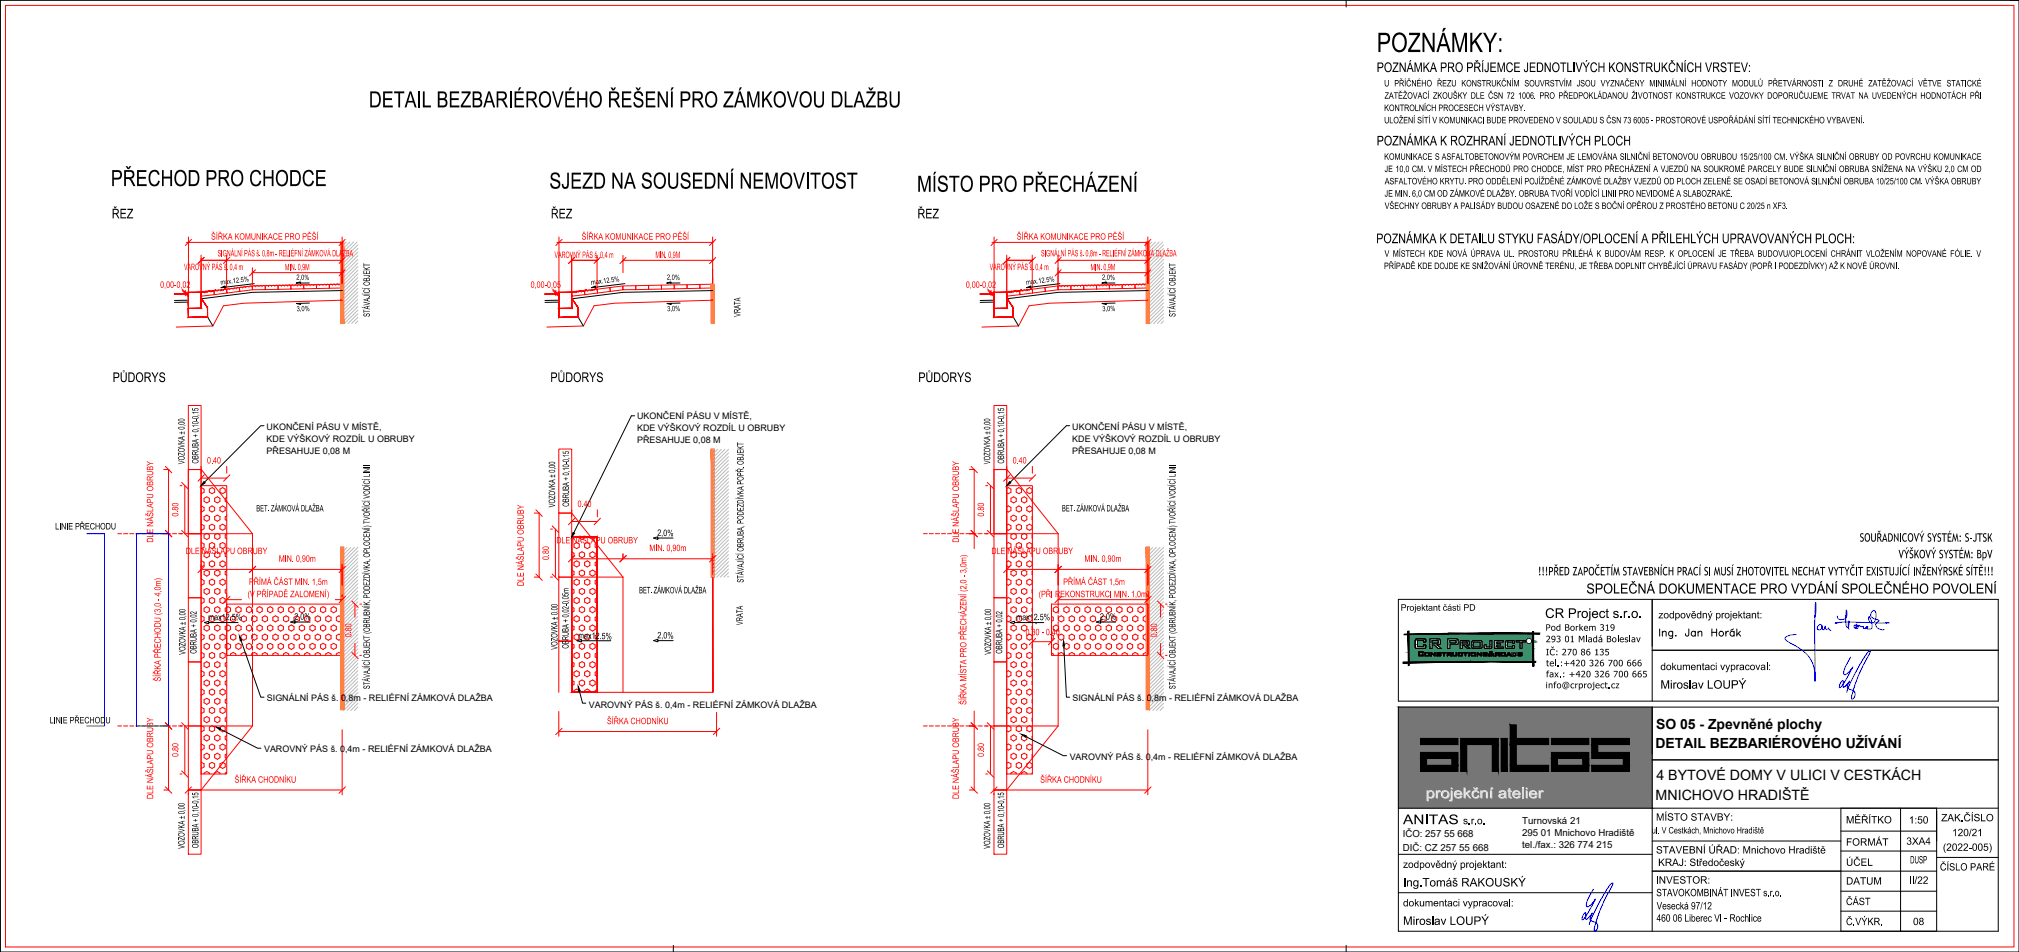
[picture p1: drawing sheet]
<svg xmlns="http://www.w3.org/2000/svg" width="630mm" height="297mm" viewBox="0 0 630 297" stroke-linecap="round" stroke-linejoin="round" font-family="sans-serif">
<defs><g id="words">
<text font-size="9.4" x="429.6" y="16.2">POZNÁMKY:</text>
<g font-size="7.8">
<text x="115.1" y="33.5">DETAIL BEZBARIÉROVÉHO ŘEŠENÍ PRO ZÁMKOVOU DLAŽBU</text>
<text x="34.6" y="58.1">PŘECHOD PRO CHODCE</text>
<text x="171.4" y="58.9">SJEZD NA SOUSEDNÍ NEMOVITOST</text>
<text x="286.2" y="59.8">MÍSTO PRO PŘECHÁZENÍ</text>
</g>
<text font-size="5.1" fill="#dadada" x="444.9" y="248.9">projekční atelier</text>
<text font-size="4.9" x="495.1" y="185.2">SPOLEČNÁ DOKUMENTACE PRO VYDÁNÍ SPOLEČNÉHO POVOLE</text>
<g font-size="4.7">
<text x="429.6" y="22.5">POZNÁMKA PRO PŘÍJEMCE JEDNOTLIVÝCH KONSTRUKČNÍCH VRSTEV:</text>
<text x="429.6" y="45.4">POZNÁMKA K ROZHRANÍ JEDNOTLIVÝCH PLOCH</text>
<text x="34.9" y="68.1">ŘEZ</text>
<text x="171.9" y="68.1">ŘEZ</text>
<text x="286.3" y="68.1">ŘEZ</text>
<text x="429.5" y="75.9">POZNÁMKA K DETAILU STYKU FASÁDY/OPLOCENÍ A PŘILEHLÝCH UPRAVOVANÝCH PLOCH:</text>
<text x="35.2" y="119.2">PŮDORYS</text>
<text x="171.8" y="119.2">PŮDORYS</text>
<text x="286.6" y="119.2">PŮDORYS</text>
<text x="482.1" y="192.8">CR Project s.r.o.</text>
<text x="437.8" y="257.2">ANITAS</text>
</g>
<g font-size="4.4">
<text x="516.8" y="227.5">SO 05 - Zpevněné plochy</text>
<text x="516.7" y="233.5">DETAIL BEZBARIÉROVÉHO UŽÍVÁNÍ</text>
<text x="516.9" y="243.5">4 BYTOVÉ DOMY V ULICI V CESTKÁCH</text>
<text x="516.7" y="249.6">MNICHOVO HRADIŠTĚ</text>
</g>
<g font-size="4.2">
<text x="580.4" y="169">SOUŘADNICOVÝ SYSTÉM: S-JTSK</text>
<text x="479.9" y="179.5">!!!PŘED ZAPOČETÍM STAVEBNÍCH PRACÍ SI MUSÍ ZHOTOVITEL NECHAT VYTYČIT EXISTUJÍCÍ INŽENÝRSK</text>
<text x="592.4" y="174.2">VÝŠKOVÝ SYSTÉM: BpV</text>
</g>
<g font-size="4.1">
<text x="518.1" y="214.9">Miroslav LOUPÝ</text>
<text x="437.8" y="276.6">Ing.Tomáš RAKOUSKÝ</text>
<text x="437.8" y="288.6">Miroslav LOUPÝ</text>
</g>
<g font-size="3.7" fill="#f00">
<text x="204.5" y="80.5">MIN. 0,9M</text>
<text x="88.9" y="84.3">MIN. 0,9M</text>
<text x="340.3" y="84.3">MIN. 0,9M</text>
</g>
<g font-size="3.6">
<text x="517.5" y="192.9">zodpovědný projektant:</text>
<text x="518.1" y="209.1">dokumentaci vypracoval:</text>
<text x="456.6" y="257.2">s.r.o.</text>
<text x="516.8" y="256.1">MÍSTO STAVBY:</text>
<text x="576.1" y="256.9">MĚŘÍTKO</text>
<text x="595.7" y="256.9">1:50</text>
<text x="605.8" y="256.3">ZAK.ČÍSLO</text>
<text x="576.1" y="263.8">FORMÁT</text>
<text x="594.9" y="263.6">3XA4</text>
<text x="609.2" y="260.9">120/21</text>
<text x="516.8" y="266.3">STAVEBNÍ ÚŘAD: Mnichovo Hradiště</text>
<text x="596.1" y="269.4">DUSP</text>
<text x="606.3" y="265.5">(2022-005)</text>
<text x="437.8" y="270.8">zodpovědný projektant:</text>
<text x="516.8" y="275.7">INVESTOR:</text>
<text x="517.5" y="270.2">KRAJ: Středočeský</text>
<text x="576.1" y="270.2">ÚČEL</text>
<text x="576.1" y="276">DATUM</text>
<text x="595.7" y="275.7">II/22</text>
<text x="605.4" y="271.6">ČÍSLO PARÉ</text>
<text x="516.9" y="279.6">STAVOKOMBINÁT INVEST s.r.o.</text>
<text x="437.8" y="282.8">dokumentaci vypracoval:</text>
<text x="516.9" y="283.7">Vesecká 97/12</text>
<text x="516.9" y="287.6">460 06 Liberec VI - Rochlice</text>
<text x="576.1" y="282.4">ČÁST</text>
<text x="576.1" y="288.7">Č.VÝKR.</text>
<text x="597" y="288.7">08</text>
</g>
<g font-size="3.3">
<text x="482.3" y="196.8">Pod Borkem 319</text>
<text x="482.4" y="200.4">293 01 Mladá Boleslav</text>
<text x="482.4" y="204.5">IČ: 270 86 135</text>
<text x="482.5" y="207.9">tel.:+420 326 700 666</text>
<text x="482.4" y="214.7">info@crproject.cz</text>
<text x="482.5" y="211.3">fax.: +420 326 700 665</text>
</g>
<g font-size="3.1">
<text x="431.9" y="27">U PŘÍČNÉHOŘEZU KONSTRUKČNÍMSOUVRSTVÍMJSOU VYZNAČENYMINIMÁLNÍHODNOTYMODULŮPŘETVÁRNOSTIZ DRUHÉ ZATĚŽOVACÍVĚTVE STATICKÉ</text>
<text x="432" y="34.7">KONTROLNÍCH PROCESECH VÝSTAVBY.</text>
<text x="432.1" y="30.8">ZATĚŽOVACÍZKOUŠKYDLE ČSN72</text>
<text x="473.7" y="30.8">1006.PROPŘEDPOKLÁDANOU</text>
<text x="509.1" y="30.8">ŽIVOTNOSTKONSTRUKCEVOZOVKYDOPORUČUJEMETRVATNA UVEDENÝCHHODNOTÁCHPŘI</text>
<text x="431.9" y="38.5">ULOŽENÍ SÍTÍ V KOMUNIKACI BUDE PROVEDENO V SOULADU S ČSN 73 6005 - PROSTOROVÉ USPOŘÁDÁNÍ SÍTÍ TECHNICKÉHO VYBAVENÍ.</text>
<text x="432" y="49.9">KOMUNIKACES ASFALTOBETONOVÝM</text>
<text x="432.1" y="53.7">JE10,0CM.V MÍSTECHPŘECHODŮPROCHODCE,MÍSTPROPŘECHÁZENÍA VJEZDŮNASOUKROMÉPARCELYBUDESILNIČNÍOBRUBASNÍŽENANAVÝŠKU2,0CMOD</text>
<text x="475.2" y="49.9">POVRCHEMJELEMOVÁNASILNIČNÍBETONOVOUOBRUBOU15/25/100CM.VÝŠKASILNIČNÍOBRUBYODPOVRCHUKOMUNIKACE</text>
<text x="432.1" y="57.5">ASFALTOVÉHOKRYTU.PROODDĚLENÍPOJÍŽDĚNÉZÁMKOVÉDLAŽBYVJEZDŮODPLOCHZELENĚSEOSADÍBETONOVÁSILNIČNÍOBRUBA10/25/100CM.VÝŠKAOBRUBY</text>
<text x="432.1" y="61.4">JE MIN. 6,0 CM OD ZÁMKOVÉ DLAŽBY. OBRUBA TVOŘÍ VODÍCÍ LINII PRO NEVIDOMÉ A SLABOZRAKÉ.</text>
<text x="432.1" y="65.2">VŠECHNY OBRUBY A PALISÁDY BUDOU OSAZENÉ DO LOŽE S BOČNÍ OPĚROU Z PROSTÉHO BETONU C 20/25 n XF3.</text>
<text x="431.9" y="83.9">PŘÍPADĚ KDE DOJDE KE SNIŽOVÁNÍ ÚROVNĚ TERÉNU, JE TŘEBA DOPLNIT CHYBĚJÍCÍ ÚPRAVU FASÁDY (POPŘ I PODEZDÍVKY) AŽ K NOVÉ ÚROVNI.</text>
<text x="432.1" y="80.1">V MÍSTECHKDE NOVÁÚPRAVAUL. PROSTORUPŘILÉHÁK BUDOVÁMRESP.K OPLOCENÍJE TŘEBABUDOVU/OPLOCENÍ</text>
<text x="571.3" y="80.1">CHRÁNITVLOŽENÍMNOPOVANÉFÓLIE.V</text>
<text x="115.4" y="98.9" transform="rotate(-90 115.4 98.9)">STÁVAJÍCÍ OBJEKT</text>
<text x="231.1" y="98.9" transform="rotate(-90 231.1 98.9)">VRATA</text>
<text x="366.8" y="98.9" transform="rotate(-90 366.8 98.9)">STÁVAJÍCÍ OBJEKT</text>
<text x="57.6" y="144.9" transform="rotate(-90 57.6 144.9)">VOZOVKA ± 0,00</text>
<text x="61.9" y="144.6" transform="rotate(-90 61.9 144.6)">OBRUBA + 0,10-0,15</text>
<text x="309" y="144.9" transform="rotate(-90 309 144.9)">VOZOVKA ± 0,00</text>
<text x="313.4" y="144.6" transform="rotate(-90 313.4 144.6)">OBRUBA + 0,10-0,15</text>
<text x="80" y="159.6">BET. ZÁMKOVÁ DLAŽBA</text>
<text x="173.2" y="158.3" transform="rotate(-90 173.2 158.3)">VOZOVKA ± 0,00</text>
<text x="177.6" y="158.1" transform="rotate(-90 177.6 158.1)">OBRUBA + 0,10-0,15</text>
<text x="331.4" y="159.6">BET. ZÁMKOVÁ DLAŽBA</text>
<text x="17.2" y="165.2">LINIE PŘECHODU</text>
<text x="205.1" y="167.2" transform="rotate(2 205.1 167.2)">2,0%</text>
<text x="173.6" y="169.5">DLE NÁŠLAPU OBRUBY</text>
<text x="199.4" y="185.2">BET. ZÁMKOVÁ DLAŽBA</text>
<text x="232" y="181.8" transform="rotate(-90 232 181.8)">STÁVAJÍCÍ OBRUBA, PODEZDÍVKA POPŘ. OBJEKT</text>
<text x="437.1" y="190.6">Projektant části PD</text>
<text x="65" y="193.5">max12.5%</text>
<text x="91.8" y="193.4">2,0%</text>
<text x="231.8" y="195.1" transform="rotate(-90 231.8 195.1)">VRATA</text>
<text x="317.1" y="193.5">max12.5%</text>
<text x="343.3" y="193.4">2,0%</text>
<text x="61.4" y="204" transform="rotate(-90 61.4 204)">OBRUBA + 0,02</text>
<text x="174" y="202.7" transform="rotate(-90 174 202.7)">VOZOVKA ± 0,00</text>
<text x="177.4" y="202.4" transform="rotate(-90 177.4 202.4)">OBRUBA + 0,02-0,05m</text>
<text x="180.4" y="199.2" transform="rotate(2 180.4 199.2)">max12.5%</text>
<text x="205.1" y="199.1" transform="rotate(2 205.1 199.1)">2,0%</text>
<text x="312.8" y="204" transform="rotate(-90 312.8 204)">OBRUBA + 0,02</text>
<text x="57.9" y="204.3" transform="rotate(-90 57.9 204.3)">VOZOVKA ± 0,00</text>
<text x="309.3" y="204.3" transform="rotate(-90 309.3 204.3)">VOZOVKA ± 0,00</text>
<text x="115.4" y="215" transform="rotate(-90 115.4 215)">STÁVAJÍCÍ OBJEKT (OBRUBNÍK, PODEZDÍVKA, OPLOCENÍ) TVOŘÍCÍ VODÍCÍ LINII</text>
<text x="366.8" y="215" transform="rotate(-90 366.8 215)">STÁVAJÍCÍ OBJEKT (OBRUBNÍK, PODEZDÍVKA, OPLOCENÍ) TVOŘÍCÍ VODÍCÍ LINII</text>
<text x="15.5" y="225.7">LINIE PŘECHODU</text>
<text x="515.5" y="260">ul. V Cestkách, Mnichovo Hradiště</text>
<text x="57.6" y="264.9" transform="rotate(-90 57.6 264.9)">VOZOVKA ± 0,00</text>
<text x="61.9" y="264.7" transform="rotate(-90 61.9 264.7)">OBRUBA + 0,10-0,15</text>
<text x="309" y="264.9" transform="rotate(-90 309 264.9)">VOZOVKA ± 0,00</text>
<text x="313.4" y="264.7" transform="rotate(-90 313.4 264.7)">OBRUBA + 0,10-0,15</text>
</g>
<g font-size="3.1" fill="#f00">
<text x="65.9" y="74.8">ŠÍŘKA KOMUNIKACE PRO PĚŠÍ</text>
<text x="181.5" y="74.8">ŠÍŘKA KOMUNIKACE PRO PĚŠÍ</text>
<text x="317.3" y="74.8">ŠÍŘKA KOMUNIKACE PRO PĚŠÍ</text>
<text x="67.9" y="80">SIGNÁLNÍ PÁS š. 0,8m - RELIÉFNÍ ZÁMKOVÁ DLAŽBA</text>
<text x="173" y="80.5">VAROVNÝ PÁS š. 0,4 m</text>
<text x="324.9" y="80">SIGNÁLNÍ PÁS š. 0,8m - RELIÉFNÍ ZÁMKOVÁ DLAŽBA</text>
<text x="50" y="89.8">0,00-0,02</text>
<text x="57.4" y="84.3">VAROVNÝ PÁS š. 0,4 m</text>
<text x="165.6" y="89.8">0,00-0,05</text>
<text x="301.4" y="89.8">0,00-0,02</text>
<text x="308.8" y="84.3">VAROVNÝ PÁS š. 0,4 m</text>
<text x="64.6" y="144.6">0.40</text>
<text x="316" y="144.6">0.40</text>
<text x="55.6" y="161.2" transform="rotate(-90 55.6 161.2)">0.80</text>
<text x="180.2" y="158.2">0.40</text>
<text x="307.1" y="161.2" transform="rotate(-90 307.1 161.2)">0.80</text>
<text x="47.8" y="169.3" transform="rotate(-90 47.8 169.3)">DLE NÁŠLAPU OBRUBY</text>
<text x="58" y="172.9">DLE NÁŠLAPU OBRUBY</text>
<text x="202.6" y="171.9">MIN. 0,90m</text>
<text x="299.2" y="169.3" transform="rotate(-90 299.2 169.3)">DLE NÁŠLAPU OBRUBY</text>
<text x="309.4" y="172.9">DLE NÁŠLAPU OBRUBY</text>
<text x="87" y="175.3">MIN. 0,90m</text>
<text x="171.3" y="174.7" transform="rotate(-90 171.3 174.7)">0.80</text>
<text x="338.4" y="175.3">MIN. 0,90m</text>
<text x="77.7" y="182.5">PŘÍMÁ ČÁST MIN. 1,5m</text>
<text x="163.5" y="182.9" transform="rotate(-90 163.5 182.9)">DLE NÁŠLAPU OBRUBY</text>
<text x="331.8" y="182.5">PŘÍMÁ ČÁST 1,5m</text>
<text x="77.2" y="186.3">(V PŘÍPADĚ ZALOMENÍ)</text>
<text x="324.1" y="186.3">(PŘI REKONSTRUKCI MIN. 1,0m)</text>
<text x="109.7" y="198.9" transform="rotate(-90 109.7 198.9)">0.80</text>
<text x="320.1" y="198.2">0.30 - 0.40</text>
<text x="361.1" y="198.9" transform="rotate(-90 361.1 198.9)">0.80</text>
<text x="50.2" y="212.7" transform="rotate(-90 50.2 212.7)">ŠÍŘKA PŘECHODU (3,0 - 4,0m)</text>
<text x="301.6" y="219.9" transform="rotate(-90 301.6 219.9)">ŠÍŘKA MÍSTA PRO PŘECHÁZENÍ (2,0 - 3,0m)</text>
<text x="189.4" y="226">ŠÍŘKA CHODNÍKU</text>
<text x="55.6" y="236.2" transform="rotate(-90 55.6 236.2)">0.80</text>
<text x="307.1" y="236.2" transform="rotate(-90 307.1 236.2)">0.80</text>
<text x="73.2" y="244.2">ŠÍŘKA CHODNÍKU</text>
<text x="324.6" y="244.2">ŠÍŘKA CHODNÍKU</text>
<text x="47.8" y="249.3" transform="rotate(-90 47.8 249.3)">DLE NÁŠLAPU OBRUBY</text>
<text x="299.2" y="249.3" transform="rotate(-90 299.2 249.3)">DLE NÁŠLAPU OBRUBY</text>
</g>
<g font-size="3">
<text x="475" y="257.2">Turnovská 21</text>
<text x="437.7" y="261.2">IČO: 257 55 668</text>
<text x="475" y="260.8">295 01 Mnichovo Hradiště</text>
<text x="437.8" y="265.4">DIČ: CZ 257 55 668</text>
<text x="475" y="264.4">tel./fax.: 326 774 215</text>
</g>
<g font-size="2.8">
<text x="198.8" y="130.7">UKONČENÍ PÁSU V MÍSTĚ,</text>
<text x="83.2" y="134.1">UKONČENÍ PÁSU V MÍSTĚ,</text>
<text x="83.2" y="138">KDE VÝŠKOVÝ ROZDÍL U OBRUBY</text>
<text x="198.8" y="134.5">KDE VÝŠKOVÝ ROZDÍL U OBRUBY</text>
<text x="334.6" y="134.1">UKONČENÍ PÁSU V MÍSTĚ,</text>
<text x="334.6" y="138">KDE VÝŠKOVÝ ROZDÍL U OBRUBY</text>
<text x="83.2" y="141.8">PŘESAHUJE 0,08 M</text>
<text x="198.8" y="138.3">PŘESAHUJE 0,08 M</text>
<text x="334.6" y="141.8">PŘESAHUJE 0,08 M</text>
<text x="83.3" y="218.8">SIGNÁLNÍ PÁS š. 0,8m - RELIÉFNÍ ZÁMKOVÁ DLAŽBA</text>
<text x="183.8" y="220.9">VAROVNÝ PÁS š. 0,4m - RELIÉFNÍ ZÁMKOVÁ DLAŽBA</text>
<text x="334.7" y="218.8">SIGNÁLNÍ PÁS š. 0,8m - RELIÉFNÍ ZÁMKOVÁ DLAŽBA</text>
<text x="82.4" y="234.8">VAROVNÝ PÁS š. 0,4m - RELIÉFNÍ ZÁMKOVÁ DLAŽBA</text>
<text x="333.8" y="237.1">VAROVNÝ PÁS š. 0,4m - RELIÉFNÍ ZÁMKOVÁ DLAŽBA</text>
</g>
<text font-size="2.5" fill="#f00" x="68.8" y="88.8" transform="rotate(-7 68.8 88.8)">max.12.5%</text>
<g font-size="2.5">
<text x="92.5" y="87.2" transform="rotate(2 92.5 87.2)">2,0%</text>
<text x="184.5" y="88.8" transform="rotate(-7 184.5 88.8)">max.12.5%</text>
<text x="208.1" y="87.2" transform="rotate(2 208.1 87.2)">2,0%</text>
<text x="320.3" y="88.8" transform="rotate(-7 320.3 88.8)">max.12.5%</text>
<text x="343.9" y="87.2" transform="rotate(2 343.9 87.2)">2,0%</text>
<text x="92.6" y="97.1" transform="rotate(-2 92.6 97.1)">3,0%</text>
<text x="208.2" y="97.1" transform="rotate(-2 208.2 97.1)">3,0%</text>
<text x="344" y="97.1" transform="rotate(-2 344 97.1)">3,0%</text>
</g>
</g></defs>
<!-- layer: KONSTRUKCE -->
<g fill="none" stroke="#f00" stroke-width=".31">
<path d="M62.8 91.2l3.9-.5 .2 1.2-4 .5zM63.5 91.1l-.5 .1M64.4 91h-.3M65.5 90.9h-.5M66.4 90.7l-.3 .1M66.7 90.7l4-.5 .1 1.2-3.9 .5zM67.5 90.6l-.5 .1M68.4 90.5l-.4 .1M69.4 90.4l-.4 .1M69.7 95.4l-3.3 6.3-11.4 .4M70.4 90.3h-.4M70.7 90.2l4-.5 .1 1.2-4 .5z"/>
<path d="M71.4 90.2h-.4M72.4 90l-.4 .1M73.4 89.9h-.4M74.4 89.8h-.4M74.7 89.7l3.9-.5 .2 1.2-4 .5zM78.8 89.2l4-.1v1.3h-4zM80.1 89.2h.3M81.1 89.2h.4M82.1 89.1h.4M82.8 89.1h4v1.2l-4 .1zM83.1 89.1h.4M84.5 89.1h-.5"/>
<path d="M85.1 89.1h.4M86.5 89.1h-.4M86.8 89.1l4-.1v1.2l-4 .1zM87.1 89.1h.4M88.4 89l-.3 .1M89.1 89h.4M90.1 89h.4M90.8 89l4-.1v1.2l-4 .1zM91.1 89h.4M92 89h.5M93.1 88.9h.3M94.1 88.9h.4"/>
<path d="M94.8 88.9l4-.1v1.2l-4 .1zM95.1 88.9h.4M96.1 88.9h.3M97 88.8h.5M98.1 88.8h.4M98.8 88.8h4v1.1l-4 .1zM99.1 88.8h.4M100 88.8h.5M101.4 88.8h-.3M102.1 88.8h.4M102.8 88.8l4-.1v1.2h-4zM103.5 88.7l-.4 .1"/>
<path d="M104.1 88.7h.4M105.5 88.7h-.5M106.1 88.7h.3M178.4 91.2l4-.5 .1 1.2-4 .5zM179.1 91.1l-.4 .1M180.1 91h-.4M181.1 90.9h-.4M182.1 90.7l-.4 .1M182.4 90.7l3.9-.5 .2 1.2-4 .5zM183.1 90.6l-.4 .1M184 90.5l-.3 .1M185.1 90.4l-.5 .1"/>
<path d="M185.4 95.4l-3.4 6.3-11.3 .4M186 90.3h-.4M186.3 90.2l4-.5 .2 1.2-4 .5zM190.3 89.7l4-.5 .1 1.2-3.9 .5zM194.4 89.2l4-.1v1.3h-4zM198.4 89.1h4v1.2l-4 .1zM202.4 89.1l4-.1v1.2l-4 .1zM206.4 89l4-.1v1.2l-4 .1zM210.4 88.9l4-.1v1.2l-4 .1zM214.4 88.8h4v1.1l-4 .1zM218.4 88.8l4-.1v1.2h-4zM314.2 91.2l3.9-.5 .2 1.2-4 .5z"/>
<path d="M314.9 91.1l-.4 .1M315.9 91h-.4M316.9 90.9h-.4M317.9 90.7l-.4 .1M318.1 90.7l4-.5 .2 1.2-4 .5zM318.9 90.6l-.5 .1M319.8 90.5l-.3 .1M320.8 90.4l-.4 .1M321.2 95.4l-3.3 6.3-11.5 .4M321.8 90.3h-.4M322.1 90.2l4-.5 .1 1.2-3.9 .5zM326.1 89.7l3.9-.5 .2 1.2-4 .5z"/>
<path d="M330.2 89.2l4-.1v1.3h-4zM331.5 89.2h.4M332.5 89.2h.4M333.5 89.1h.4M334.2 89.1h4v1.2l-4 .1zM334.5 89.1h.4M335.9 89.1h-.4M336.5 89.1h.4M337.9 89.1h-.4M338.2 89.1l4-.1v1.2l-4 .1zM338.5 89.1h.4M339.9 89l-.4 .1"/>
<path d="M340.5 89h.4M341.5 89h.4M342.2 89l4-.1v1.2l-4 .1zM342.5 89h.4M343.5 89h.4M344.5 88.9h.4M345.5 88.9h.4M346.2 88.9l4-.1v1.2l-4 .1zM346.5 88.9h.4M347.5 88.9h.4M348.5 88.8h.4M349.5 88.8h.4"/>
<path d="M350.2 88.8h4v1.1l-4 .1zM350.5 88.8h.4M351.5 88.8h.4M352.9 88.8h-.4M353.5 88.8h.4M354.2 88.8l4-.1v1.2h-4zM354.9 88.7l-.4 .1M355.5 88.7h.4M356.9 88.7h-.4M357.5 88.7h.4M58.8 126.5h4v20h-4zM310.2 126.5h4v20h-4z"/>
<path d="M58.8 146.5h4v20h-4zM62.8 151.5h8v90h-8zM62.8 152.2l.9 .4v1l-.9 .4M62.8 157.9l.9 .5v.9l-.9 .4M62.8 146.4l16 20.1M63.7 155.5l.8-.5 .8 .5v.9l-.8 .5-.8-.5zM65.3 152.6l.9-.5 .8 .5v1l-.8 .4-.9-.4zM65.3 158.4l.9-.6 .8 .6v.9l-.8 .5-.9-.5zM67 155.5l.8-.5 .8 .5v.9l-.8 .5-.8-.5zM68.6 152.6l.9-.5 .8 .5v1l-.8 .4-.9-.4zM68.6 158.4l.9-.6 .8 .6v.9l-.8 .5-.9-.5zM70.8 155.2l-.5 .3v.9l.5 .3"/>
<path d="M174.4 140.1h4v20h-4zM310.2 146.5h4v20h-4zM314.2 151.5h8v90h-8zM314.2 152.4l.5-.3 .8 .5v1l-.8 .4-.5-.2M314.2 158.1l.5-.3 .8 .6v.9l-.8 .5-.5-.3M314.2 146.4l16 20.1M315.5 155.5l.8-.5 .8 .5v.9l-.8 .5-.8-.5zM317.1 152.6l.9-.5 .8 .5v1l-.8 .4-.9-.4zM317.1 158.4l.9-.6 .8 .6v.9l-.8 .5-.9-.5zM318.8 155.5l.8-.5 .8 .5v.9l-.8 .5-.8-.5zM320.4 152.6l.9-.5 .8 .5v1l-.8 .4-.9-.4zM320.4 158.4l.9-.6 .8 .6v.9l-.8 .5-.9-.5z"/>
<path d="M322.2 155.4v1.1M36.8 166.5h1.1M38.6 166.5h1.2M40.5 166.5h1.3M42.4 166.5h1.3M48.1 166.5h1.3M50 166.5h1.3M51.9 166.5h1.3M53.8 166.5h1.3M55.7 166.5h1.3M57.6 166.5h1.2M58.8 166.5h4v20h-4z"/>
<path d="M62.8 163.6l.9 .4v1l-.9 .4M62.8 175.1l.9 .4v.9l-.9 .5M62.8 166.5h16M63.7 161.2l.8-.5 .8 .5v1l-.8 .4-.8-.4zM63.7 166.9l.8-.5 .8 .5v.9l-.8 .5-.8-.5zM63.7 178.3l.8-.4 .8 .4v1l-.8 .5-.8-.5zM63.7 173.6l.8 .5 .8-.5M65.3 164l.9-.4 .8 .4v1l-.8 .5-.9-.5zM65.3 175.5l.9-.5 .8 .5v.9l-.8 .5-.9-.5zM67 161.2l.8-.5 .8 .5v1l-.8 .4-.8-.4zM67 166.9l.8-.5 .8 .5v.9l-.8 .5-.8-.5zM67 178.3l.8-.4 .8 .4v1l-.8 .5-.8-.5z"/>
<path d="M67 173.6l.8 .5 .8-.5M68.6 164l.9-.4 .8 .4v1l-.8 .5-.9-.5zM68.6 175.5l.9-.5 .8 .5v.9l-.8 .5-.9-.5zM70.8 160.9l-.5 .3v1l.5 .2M70.8 166.7l-.5 .2v.9l.5 .3M70.8 178.1l-.5 .2v1l.5 .3M78.8 166.5v23M174.4 160.1h4v20h-4zM178.4 172.2l.7 .4v1l-.7 .4M178.4 177.9l.7 .4v1l-.7 .4M178.4 160.1l16 20M179.1 169.7v1l.9 .5 .8-.5v-1"/>
<path d="M179.1 175.5l.9-.5 .8 .5v.9l-.8 .5-.9-.5zM180.8 172.6l.8-.4 .8 .4v1l-.8 .5-.8-.5zM180.8 178.3l.8-.4 .8 .4v1l-.8 .5-.8-.5zM182.4 169.7v1l.9 .5 .8-.5v-1M182.4 175.5l.9-.5 .8 .5v.9l-.8 .5-.9-.5zM184.1 172.6l.8-.4 .8 .4v1l-.8 .5-.8-.5zM184.1 178.3l.8-.4 .8 .4v1l-.8 .5-.8-.5zM185.7 169.7v1l.7 .4M186.4 175.1l-.7 .4v.9l.7 .4M288.2 166.5h1.2M290 166.5h1.3M291.9 166.5h1.3"/>
<path d="M293.8 166.5h1.3M299.5 166.5h1.3M301.4 166.5h1.3M303.3 166.5h1.3M305.2 166.5h1.3M307.1 166.5h1.3M309 166.5h1.2M310.2 166.5h4v20h-4zM314.2 166.5h16M314.2 163.9l.5-.3 .8 .4v1l-.8 .5-.5-.3M314.2 175.3l.5-.3 .8 .5v.9l-.8 .5-.5-.3M315.5 161.2l.8-.5 .8 .5v1l-.8 .4-.8-.4z"/>
<path d="M315.5 166.9l.8-.5 .8 .5v.9l-.8 .5-.8-.5zM315.5 178.3l.8-.4 .8 .4v1l-.8 .5-.8-.5zM315.5 173.6l.8 .5 .8-.5M317.1 164l.9-.4 .8 .4v1l-.8 .5-.9-.5zM317.1 175.5l.9-.5 .8 .5v.9l-.8 .5-.9-.5zM318.8 161.2l.8-.5 .8 .5v1l-.8 .4-.8-.4zM318.8 166.9l.8-.5 .8 .5v.9l-.8 .5-.8-.5zM318.8 178.3l.8-.4 .8 .4v1l-.8 .5-.8-.5zM318.8 173.6l.8 .5 .8-.5M320.4 164l.9-.4 .8 .4v1l-.8 .5-.9-.5zM320.4 175.5l.9-.5 .8 .5v.9l-.8 .5-.9-.5zM322.2 161.1v1.1"/>
<path d="M322.2 166.9v1M322.2 178.3v1.1M330.2 166.5v23M58.8 186.5h4v20h-4zM62.8 180.8l.9 .4v.9l-.9 .5M62.8 186.5l.9 .4v1l-.8 .4M62.9 192.1l.8 .5v1l-.8 .4M62.9 197.9l.8 .4v1l-.8 .5M63.7 184.1l.8-.5 .8 .5v.9l-.8 .5-.8-.5zM63.7 195.5l.8-.5 .8 .5v.9l-.8 .5-.8-.5zM65.3 190.7v-.9l-.8-.5-.8 .5v.9l.8 .5M65.3 181.2l.9-.5 .8 .5v.9l-.8 .5-.9-.5z"/>
<path d="M65.3 186.9l.9-.5 .8 .5v1l-.8 .4-.9-.4zM65.3 198.3l.9-.4 .8 .4v1l-.8 .5-.9-.5zM67 184.1l.8-.5 .8 .5v.9l-.8 .5-.8-.5zM67 190.7v-.9l.8-.5 .8 .5v.9M67 195.5l.8-.5 .8 .5v.9l-.8 .5-.8-.5zM68.6 181.2l.9-.5 .8 .5v.9l-.8 .5-.9-.5zM68.6 186.9l.9-.5 .8 .5v1l-.8 .4-.9-.4zM68.6 198.3l.9-.4 .8 .4v1l-.8 .5-.9-.5zM70.3 190.7v-.9l.8-.5 .8 .5v.9M70.3 195.5l.8-.5 .8 .5v.9l-.8 .5-.3-.2-.5-.3zM70.8 188.5h36v16h-36zM70.8 183.8l-.5 .3v.9l.5 .3"/>
<path d="M71.9 198.3l.9-.4 .8 .4v1l-.8 .5-.9-.5zM73.6 195.5l.8-.5 .8 .5v.9l-.8 .5-.8-.5zM73.6 190.7v-.9l.8-.5 .8 .5v.9M75.2 198.3l.9-.4 .8 .4v1l-.8 .5-.9-.5zM76.9 195.5l.8-.5 .8 .5v.9l-.8 .5-.8-.5zM76.9 189.8l.8-.5 .8 .5v.9l-.8 .5-.8-.5zM78.5 198.3l.9-.4 .8 .4v1l-.8 .5-.9-.5zM78.5 192.6l.9-.5 .8 .5v1l-.8 .4-.9-.4zM78.8 190.1v1.3M78.8 192.1v1.2M78.8 194v1.2M78.8 195.9v1.2"/>
<path d="M78.8 197.8v1.2M78.8 199.7v1.2M80.2 189.8l.8-.5 .8 .5v.9l-.8 .5-.8-.5zM80.2 195.5l.8-.5 .8 .5v.9l-.8 .5-.8-.5zM81.8 192.6l.9-.5 .8 .5v1l-.8 .4-.9-.4zM81.8 198.3l.9-.4 .8 .4v1l-.8 .5-.9-.5zM83.5 195.5l.8-.5 .8 .5v.9l-.8 .5-.8-.5zM83.5 189.8l.8-.5 .8 .5v.9l-.8 .5-.8-.5zM85.1 198.3l.9-.4 .8 .4v1l-.8 .5-.9-.5zM85.1 192.6l.9-.5 .8 .5v1l-.8 .4-.9-.4zM86.8 189.8l.8-.5 .8 .5v.9l-.8 .5-.8-.5zM86.8 195.5l.8-.5 .8 .5v.9l-.8 .5-.8-.5z"/>
<path d="M88.4 192.6l.9-.5 .8 .5v1l-.8 .4-.9-.4zM88.4 198.3l.9-.4 .8 .4v1l-.8 .5-.9-.5zM90.1 195.5l.8-.5 .9 .5v.9l-.9 .5-.8-.5zM91.8 198.3l.8-.4 .8 .4v1l-.8 .5-.8-.5zM91.8 190.7v-.9l-.9-.5-.8 .5v.9l.8 .5M93.4 190.7v-.9l.8-.5 .9 .5v.9M93.4 195.5l.8-.5 .9 .5v.9l-.9 .5-.8-.5zM95.1 198.3l.8-.4 .8 .4v1l-.8 .5-.8-.5zM96.7 190.7v-.9l.8-.5 .9 .5v.9M96.7 195.5l.8-.5 .9 .5v.9l-.9 .5-.8-.5zM98.4 198.3l.8-.4 .8 .4v1l-.8 .5-.8-.5zM98.4 192.6l.8-.5 .8 .5v1l-.8 .4-.8-.4"/>
<path d="M100 189.8l.8-.5 .9 .5v.9l-.9 .5-.8-.5zM100 195.5l.8-.5 .9 .5v.9l-.9 .5-.8-.5zM101.7 198.3l.8-.4 .8 .4v1l-.8 .5-.8-.5zM101.7 192.6l.8-.5 .8 .5v1l-.8 .4-.8-.4zM103.3 189.8l.8-.5 .9 .5v.9l-.9 .5-.8-.5zM103.3 195.5l.8-.5 .9 .5v.9l-.9 .5-.8-.5zM105 192.6l.8-.5 .8 .5v1l-.8 .4-.8-.4zM106.6 198.3l-.8-.4-.8 .4v1l.8 .5 .8-.5M106.8 189.6l-.2 .2 .2 1M174.4 180.1h4v20h-4h4h-4zM178.4 183.6l.7 .5v.9l-.7 .4M178.4 189.3l.7 .5v.9l-.7 .5"/>
<path d="M178.4 195.1l.7 .4v.9l-.7 .5M178.4 180.1h16M179.1 181.2l.9-.5 .8 .5v.9l-.8 .5-.9-.5zM179.1 186.9l.9-.5 .8 .5v1l-.8 .4-.9-.4zM179.1 192.6l.9-.5 .8 .5v1l-.8 .4-.9-.4zM180 197.9l-.9 .4v1l.9 .5M180.8 184.1l.8-.5 .8 .5v.9l-.8 .5-.8-.5zM180.8 189.8l.8-.5 .8 .5v.9l-.8 .5-.8-.5zM180.8 196.4v-.9l.8-.5 .8 .5v.9M182.4 181.2l.9-.5 .8 .5v.9l-.8 .5-.9-.5zM182.4 186.9l.9-.5 .8 .5v1l-.8 .4-.9-.4zM182.4 192.6l.9-.5 .8 .5v1l-.8 .4-.9-.4z"/>
<path d="M184.1 184.1l.8-.5 .8 .5v.9l-.8 .5-.8-.5zM184.1 189.8l.8-.5 .8 .5v.9l-.8 .5-.8-.5zM184.1 196.4v-.9l.8-.5 .8 .5v.9M186.4 180.8l-.7 .4v.9l.7 .4M186.4 186.5l-.7 .4v1l.7 .3M186.4 192.2l-.7 .4v1l.7 .4M194.4 180.1v35.9M310.2 186.5h4v20h-4zM314.2 181l.5-.3 .8 .5v.9l-.8 .5-.5-.3M314.2 186.7l.5-.3 .8 .5v1l-.8 .4-.5-.3M314.2 192.4l.5-.3 .8 .5v1l-.8 .4-.5-.3M314.2 198.1l.5-.2 .8 .4v1l-.8 .5-.5-.3"/>
<path d="M315.5 184.1l.8-.5 .8 .5v.9l-.8 .5-.8-.5zM315.5 195.5l.8-.5 .8 .5v.9l-.8 .5-.8-.5zM317.1 190.7v-.9l-.8-.5-.8 .5v.9l.8 .5M317.1 181.2l.9-.5 .8 .5v.9l-.8 .5-.9-.5zM317.1 186.9l.9-.5 .8 .5v1l-.8 .4-.9-.4zM317.1 198.3l.9-.4 .8 .4v1l-.8 .5-.9-.5zM318.8 184.1l.8-.5 .8 .5v.9l-.8 .5-.8-.5zM318.8 190.7v-.9l.8-.5 .8 .5v.9M319.6 195l-.8 .5v.9l.8 .5M320.4 181.2l.9-.5 .8 .5v.9l-.8 .5-.9-.5zM320.4 186.9l.9-.5 .8 .5v1l-.8 .4-.9-.4zM320.4 199.3l.9 .5 .8-.5"/>
<path d="M322.2 184v1.1M322.2 189.7l-.1 1M328.1 188.5h30.1v16h-30.1zM328.7 190.7v-.9l.8-.5 .8 .5v.9l-.8 .5M328.7 199.3l-.6 .3M330.2 190.1v1.3M330.2 192.1v1.2M330.2 194v1.2M330.2 199.7v1.2M330.3 192.6l.9-.5 .8 .5v1l-.8 .4-.9-.4zM330.3 199.3l.9 .5 .8-.5M332 189.8l.8-.5 .8 .5v.9l-.8 .5-.8-.5z"/>
<path d="M332.8 195l.8 .5v.9l-.8 .5M333.6 198.3l.9-.4 .8 .4v1l-.8 .5-.9-.5zM333.6 192.6l.9-.5 .8 .5v1l-.8 .4-.9-.4zM335.3 195.5l.8-.5 .8 .5v.9l-.8 .5-.8-.5zM335.3 189.8l.8-.5 .8 .5v.9l-.8 .5-.8-.5zM336.9 198.3l.9-.4 .8 .4v1l-.8 .5-.9-.5zM336.9 192.6l.9-.5 .8 .5v1l-.8 .4-.9-.4zM338.6 195.5l.8-.5 .8 .5v.9l-.8 .5-.8-.5zM338.6 189.8l.8-.5 .8 .5v.9l-.8 .5-.8-.5zM340.2 198.3l.9-.4 .8 .4v1l-.8 .5-.9-.5zM340.2 192.6l.9-.5 .8 .5v1l-.8 .4-.9-.4zM341.9 195.5l.8-.5 .8 .5v.9l-.8 .5-.8-.5z"/>
<path d="M343.5 198.3l.9-.4 .8 .4v1l-.8 .5-.9-.5zM343.5 190.7v-.9l-.8-.5-.8 .5v.9l.8 .5M345.2 195.5l.8-.5 .9 .5v.9l-.9 .5-.8-.5zM345.2 190.7v-.9l.8-.5 .9 .5v.9M346.9 198.3l.8-.4 .8 .4v1l-.8 .5-.8-.5zM348.5 190.7v-.9l.8-.5 .9 .5v.9l-.9 .5M348.5 195.5l.8-.5 .9 .5v.9l-.9 .5-.8-.5zM350.2 192.6l.8-.5 .8 .5v1l-.8 .4-.8-.4zM350.2 198.3l.8-.4 .8 .4v1l-.8 .5-.8-.5zM351.8 189.8l.8-.5 .9 .5v.9l-.9 .5-.8-.5zM351.8 195.5l.8-.5 .9 .5v.9l-.9 .5-.8-.5zM353.5 198.3l.8-.4 .8 .4v1l-.8 .5-.8-.5z"/>
<path d="M353.5 192.6l.8-.5 .8 .5v1l-.8 .4-.8-.4zM355.1 189.8l.8-.5 .9 .5v.9l-.9 .5-.8-.5zM355.1 195.5l.8-.5 .9 .5v.9l-.9 .5-.8-.5zM358.2 198.2l-.6-.3-.8 .4v1l.8 .5 .6-.4M358.2 192.5l-.6-.4-.8 .5v1l.8 .4 .6-.3M58.8 206.5h4v20h-4zM62.8 209.4l.9 .3v1l-.9 .4M62.8 215.1l.9 .4v.9l-.9 .5M62.9 203.6l.8 .4v1l-.9 .4M63.7 201.2l.8-.5 .8 .5v.9l-.8 .5-.8-.5zM63.7 206.9l.8-.5 .8 .5v.9l-.8 .6-.8-.6zM63.7 212.6l.8-.4 .8 .4v1l-.8 .5-.8-.5z"/>
<path d="M63.7 218.3l.8-.4 .8 .4v1l-.8 .5-.8-.5zM65.3 204l.9-.4 .8 .4v1l-.8 .5-.9-.5zM65.3 209.7l.9-.4 .8 .4v1l-.8 .5-.9-.5zM65.3 215.5l.9-.5 .8 .5v.9l-.8 .5-.9-.5zM67 201.2l.8-.5 .8 .5v.9l-.8 .5-.8-.5zM67 206.9l.8-.5 .8 .5v.9l-.8 .6-.8-.6zM67 212.6l.8-.4 .8 .4v1l-.8 .5-.8-.5zM67 218.3l.8-.4 .8 .4v1l-.8 .5-.8-.5zM68.6 204l.9-.4 .8 .4v1l-.8 .5-.9-.5zM68.6 209.7l.9-.4 .8 .4v1l-.8 .5-.9-.5zM68.6 215.5l.9-.5 .8 .5v.9l-.8 .5-.9-.5zM70.3 201.2l.8-.5 .8 .5v.9l-.8 .5-.3-.2-.5-.3z"/>
<path d="M70.8 206.6l-.5 .3v.9l.5 .3M70.8 212.3l-.5 .3v1l.5 .3M70.8 218l-.5 .3v1l.5 .3M71.9 204.5v-.5l.9-.4 .8 .4v.5M73.6 201.2l.8-.5 .8 .5v.9l-.8 .5-.8-.5zM75.2 204.5v-.5l.9-.4 .8 .4v.5M76.9 201.2l.8-.5 .8 .5v.9l-.8 .5-.8-.5zM78.5 204.5v-.5l.9-.4 .8 .4v.5M78.8 201.6v1.2M78.8 203.5v23M80.2 201.2l.8-.5 .8 .5v.9l-.8 .5-.8-.5zM81.8 204.5v-.5l.9-.4 .8 .4v.5"/>
<path d="M83.5 201.2l.8-.5 .8 .5v.9l-.8 .5-.8-.5zM85.1 204.5v-.5l.9-.4 .8 .4v.5M86.8 201.2l.8-.5 .8 .5v.9l-.8 .5-.8-.5zM88.4 204.5v-.5l.9-.4 .8 .4v.5M90.1 201.2l.8-.5 .9 .5v.9l-.9 .5-.8-.5zM91.8 204.5v-.5l.8-.4 .8 .4v.5M93.4 201.2l.8-.5 .9 .5v.9l-.9 .5-.8-.5zM95.1 204.5v-.5l.8-.4 .8 .4v.5M96.7 201.2l.8-.5 .9 .5v.9l-.9 .5-.8-.5zM98.4 204.5v-.5l.8-.4 .8 .4v.5M100 201.2l.8-.5 .9 .5v.9l-.9 .5-.8-.5zM101.7 204.5v-.5l.8-.4 .8 .4v.5"/>
<path d="M103.3 201.2l.8-.5 .9 .5v.9l-.9 .5-.8-.5zM105 204.5v-.5l.8-.4 .8 .4v.5M106.8 201.1l-.2 .1 .2 1.1M174.4 216v-15.9h4v15.9v-48.4h8v48.4M178.4 200.8l.7 .4v.9l-.7 .5M178.4 206.5l.7 .4v.9l-.7 .5M178.4 212.2l.7 .4v1l-.7 .4M179.1 204l.9-.4 .8 .4v1l-.8 .5-.9-.5zM179.1 209.7l.9-.4 .8 .4v1l-.8 .5-.9-.5zM179.1 216v-.5l.9-.5 .8 .5v.5M180.8 201.2l.8-.5 .8 .5v.9l-.8 .5-.8-.5zM180.8 206.9l.8-.5 .8 .5v.9l-.8 .6-.8-.6z"/>
<path d="M180.8 212.6l.8-.4 .8 .4v1l-.8 .5-.8-.5zM182.4 204l.9-.4 .8 .4v1l-.8 .5-.9-.5zM182.4 216v-.5l.9-.5 .8 .5v.5M183.2 209.3l.9 .4v1l-.8 .5-.9-.5v-1l.7-.3M184.1 201.2l.8-.5 .8 .5v.9l-.8 .5-.8-.5zM184.1 206.9l.8-.5 .8 .5v.9l-.8 .6-.8-.6zM184.1 212.6l.8-.4 .8 .4v1l-.8 .5-.8-.5zM186.3 216h36.1M186.4 203.7l-.7 .3v1l.7 .4M186.4 209.4l-.7 .3v1l.7 .4M186.4 215.1l-.7 .4v.5M310.2 206.5h4v20h-4z"/>
<path d="M314.2 203.9l.5-.3 .8 .4v1l-.8 .5-.5-.3M314.2 209.6l.5-.3 .8 .4v1l-.8 .5-.5-.3M314.2 215.3l.5-.3 .8 .5v.9l-.8 .5-.5-.3M315.5 201.2l.8-.5 .8 .5v.9l-.8 .5-.8-.5zM315.5 206.9l.8-.5 .8 .5v.9l-.8 .6-.8-.6zM315.5 212.6l.8-.4 .8 .4v1l-.8 .5-.8-.5zM315.5 218.3l.8-.4 .8 .4v1l-.8 .5-.8-.5zM317.1 204l.9-.4 .8 .4v1l-.8 .5-.9-.5zM317.1 209.7l.9-.4 .8 .4v1l-.8 .5-.9-.5zM317.1 215.5l.9-.5 .8 .5v.9l-.8 .5-.9-.5zM318.8 201.2l.8-.5 .8 .5v.9l-.8 .5-.8-.5zM318.8 206.9l.8-.5 .8 .5v.9l-.8 .6-.8-.6z"/>
<path d="M318.8 212.6l.8-.4 .8 .4v1l-.8 .5-.8-.5zM318.8 218.3l.8-.4 .8 .4v1l-.8 .5-.8-.5zM320.4 204l.9-.4 .8 .4v1l-.8 .5-.9-.5zM320.4 209.7l.9-.4 .8 .4v1l-.8 .5-.9-.5zM320.4 215.5l.9-.5 .8 .5v.9l-.8 .5-.9-.5zM322.2 201.2v1M322.2 206.9v1M322.2 212.6v1M322.2 218.3v1M328.1 203.7l.6 .3v.5M328.7 201.2l.8-.5 .8 .5v.9l-.8 .5-.8-.5zM330.2 201.6v1.2"/>
<path d="M330.2 203.5v23M330.3 204.5v-.5l.9-.4 .8 .4v.5M332 201.2l.8-.5 .8 .5v.9l-.8 .5-.8-.5zM333.6 204.5v-.5l.9-.4 .8 .4v.5M335.3 201.2l.8-.5 .8 .5v.9l-.8 .5-.8-.5zM336.9 204.5v-.5l.9-.4 .8 .4v.5M338.6 201.2l.8-.5 .8 .5v.9l-.8 .5-.8-.5zM340.2 204.5v-.5l.9-.4 .8 .4v.5M341.9 201.2l.8-.5 .8 .5v.9l-.8 .5-.8-.5zM343.5 204.5v-.5l.9-.4 .8 .4v.5M345.2 201.2l.8-.5 .9 .5v.9l-.9 .5-.8-.5zM346.9 204.5v-.5l.8-.4 .8 .4v.5"/>
<path d="M348.5 201.2l.8-.5 .9 .5v.9l-.9 .5-.8-.5zM350.2 204.5v-.5l.8-.4 .8 .4v.5M351.8 201.2l.8-.5 .9 .5v.9l-.9 .5-.8-.5zM353.5 204.5v-.5l.8-.4 .8 .4v.5M355.1 201.2l.8-.5 .9 .5v.9l-.9 .5-.8-.5zM358.2 203.9l-.6-.3-.8 .4v.5M36.8 226.5h1.1M38.6 226.5h1.2M40.5 226.5h1.3M42.4 226.5h1.3M48.1 226.5h1.3M50 226.5h1.3"/>
<path d="M51.9 226.5h1.3M53.8 226.5h1.3M55.7 226.5h1.3M57.6 226.5h1.2M58.8 226.5h4v20h-4zM62.8 220.8l.9 .4v1l-.9 .4M62.8 232.2l.9 .4v1l-.9 .4M62.8 237.9l.9 .4v1l-.9 .4M63.7 224.1l.8-.5 .8 .5v.9l-.8 .5-.8-.5zM63.7 229.8l.8-.5 .8 .5v.9l-.8 .5-.8-.5zM63.7 235.5l.8-.5 .8 .5v.9l-.8 .5-.8-.5zM65.3 221.2l.9-.5 .8 .5v1l-.8 .4-.9-.4z"/>
<path d="M65.3 226.9l.9-.5 .8 .5v1l-.8 .4-.9-.4zM65.3 232.6l.9-.5 .8 .5v1l-.8 .4-.9-.4zM65.3 238.3l.9-.4 .8 .4v1l-.8 .5-.9-.5zM67 224.1l.8-.5 .8 .5v.9l-.8 .5-.8-.5zM67 229.8l.8-.5 .8 .5v.9l-.8 .5-.8-.5zM67 235.5l.8-.5 .8 .5v.9l-.8 .5-.8-.5zM68.6 221.2l.9-.5 .8 .5v1l-.8 .4-.9-.4zM68.6 226.9l.9-.5 .8 .5v1l-.8 .4-.9-.4zM68.6 232.6l.9-.5 .8 .5v1l-.8 .4-.9-.4zM68.6 238.3l.9-.4 .8 .4v1l-.8 .5-.9-.5zM70.8 223.8l-.5 .3v.9l.5 .3M70.8 229.5l-.5 .3v.9l.5 .3"/>
<path d="M70.8 235.2l-.5 .3v.9l.5 .3M78.8 226.5l-15.9-.1 .8 .5v1l-.9 .4M78.8 226.5l-16 20M288.2 226.5h1.2M290 226.5h1.3M291.9 226.5h1.3M293.8 226.5h1.3M299.5 226.5h1.3M301.4 226.5h1.3M303.3 226.5h1.3M305.2 226.5h1.3M307.1 226.5h1.3"/>
<path d="M309 226.5h1.2M310.2 226.5h4v20h-4zM314.2 226.5h16M314.2 221l.5-.3 .8 .5v1l-.8 .4-.5-.3M314.2 226.7l.5-.3 .8 .5v1l-.8 .4-.5-.3M314.2 232.4l.5-.3 .8 .5v1l-.8 .4-.5-.2M314.2 238.2l.5-.3 .8 .4v1l-.8 .5-.5-.3M315.5 224.1l.8-.5 .8 .5v.9l-.8 .5-.8-.5zM315.5 229.8l.8-.5 .8 .5v.9l-.8 .5-.8-.5zM315.5 235.5l.8-.5 .8 .5v.9l-.8 .5-.8-.5zM317.1 221.2l.9-.5 .8 .5v1l-.8 .4-.9-.4zM317.1 226.9l.9-.5 .8 .5v1l-.8 .4-.9-.4z"/>
<path d="M317.1 232.6l.9-.5 .8 .5v1l-.8 .4-.9-.4zM317.1 238.3l.9-.4 .8 .4v1l-.8 .5-.9-.5zM318.8 224.1l.8-.5 .8 .5v.9l-.8 .5-.8-.5zM318.8 229.8l.8-.5 .8 .5v.9l-.8 .5-.8-.5zM318.8 235.5l.8-.5 .8 .5v.9l-.8 .5-.8-.5zM320.4 221.2l.9-.5 .8 .5v1l-.8 .4-.9-.4zM320.4 226.9l.9-.5 .8 .5v1l-.8 .4-.9-.4zM320.4 232.6l.9-.5 .8 .5v1l-.8 .4-.9-.4zM320.4 238.3l.9-.4 .8 .4v1l-.8 .5-.9-.5zM322.2 224v1M322.2 229.7v1M322.2 235.4v1.1"/>
<path d="M330.2 226.5l-16 20M58.8 246.5h4v20h-4zM63.7 241.5v-.3l.8-.5 .8 .5v.3M67 241.5v-.3l.8-.5 .8 .5v.3M70.8 240.9l-.5 .3v.3M310.2 246.5h4v20h-4zM315.5 241.5v-.3l.8-.5 .8 .5v.3M318.8 241.5v-.3l.8-.5 .8 .5v.3M322.2 241.2l-.1 .3"/>
</g>
<path d="M27.1 166.5h5.5v60h-5.5M42.6 166.5h10v60h-10z" fill="none" stroke="#00f" stroke-width=".31"/>
<!-- layer: UPRAVA_TERENU -->
<g fill="#ff7f00" stroke="#ff7f00" stroke-width=".31">
<path d="M221.9 140.1l1 40v-40zM221.9 140.1l1 40h-1z"/>
<path d="M106.3 170.7l1 50.7v-50.7zM106.3 170.7l1 50.7h-1z"/>
<path d="M106.3 75.5l1 25.5v-25.5zM106.3 75.5l1 25.5h-1z"/>
<path d="M221.9 88.7l1 12.3v-12.3zM221.9 88.7l1 12.3h-1z"/>
<path d="M357.7 170.7l1 50.7v-50.7zM357.7 170.7l1 50.7h-1z"/>
<path d="M357.7 75.5l1 25.5v-25.5zM357.7 75.5l1 25.5h-1z"/>
</g>
<!-- layer: POPIS -->
<g fill="none" stroke="#000" stroke-width=".31">
<path d="M79.3 88.5l-10.4 1.3 1.3-.6v.4M96.5 88.3h-4.1l1.3-.3v.3M195 88.5l-10.5 1.3 1.3-.6 .1 .4M212.2 88.3h-4.2l1.4-.3v.3M330.8 88.5l-10.4 1.3 1.2-.6 .1 .4M348 88.3h-4.2l1.4-.3v.3M82.4 132.8h-1l-18.6 18.7M198 129.7h-1l-18.6 37.9M333.8 132.8h-1l-18.6 18.7M205.3 167.9v-.4l-1.4 .4 1.4 .4v-.4h4.7M65.1 194.3v-.5l-1.3 .5 1.3 .3v-.3h9.2M75.2 199.9l6.2 17.6h1"/>
<path d="M92 194.1v-.4l-1.3 .4 1.3 .4v-.4h4.8M180.1 199.9l1.3 .4v-.4h9.2M205.3 199.9v-.4l-1.3 .4 1.3 .4v-.4h4.8M325.7 194.3h-9.2v-.5l-1.3 .5 1.3 .3M343.5 194.1v-.4l-1.4 .4 1.4 .4v-.4h4.7M180.8 215.6l1 3.8h1M331.9 200.1l.9 17.4h1M68.7 227.5l11.7 6h1M320.1 229.8l11.7 6h1"/>
</g>
<!-- layer: KONSTRUKCE -->
<g fill="#f00" stroke="#f00" stroke-width=".31">
<path d="M178.4 167.5h8zM178.4 167.6l8-.1zM186.4 167.5v48.5zM186.4 167.6v48.4zM178.4 216h8zM178.4 216h8zM178.4 167.5v48.5zM178.4 167.5v48.5z"/>
<path d="M222.4 180.1v35.9zM222.4 180.1v35.9z"/>
<path d="M54.4 91.6v.2l4.4-.2zM54.4 91.8l4.4-.2v.2z"/>
<path d="M62.7 91.3l.1 5zM62.7 91.3l.1 5zM58.7 96.3h4.1zM58.7 96.3l4-.1zM58.7 94.2v2.1zM58.7 94.2l.1 2zM58.7 91.2l.1 3zM58.7 91.2l.1 3z"/>
<path d="M58.8 91.2h4zM58.8 91.3l4-.1z"/>
<path d="M62.8 93l2 3zM62.8 93l1.9 3zM64.8 96v2.9zM64.7 96l.1 2.9zM58.7 99l6.1-.1zM58.7 99l6-.1zM58.7 96.2v2.8zM58.7 96.2l.1 2.8z"/>
<path d="M170 91.6v.2l4.4-.2zM170 91.8l4.4-.2v.2z"/>
<path d="M178.4 91.2v5.1zM178.4 91.3v5zM174.3 96.3h4.1zM174.3 96.3l4.1-.1zM174.3 94.2v2.1zM174.3 94.2l.2 2zM174.4 91.2l.1 3zM174.4 91.2l.1 3z"/>
<path d="M174.4 91.2h4zM174.4 91.3l4-.1z"/>
<path d="M178.4 93l2 3zM178.4 93l2 3zM180.4 96v2.9zM180.4 96v2.9zM174.4 99l6-.1zM174.4 99l6-.1zM174.4 96.2v2.8zM174.4 96.2v2.8z"/>
<path d="M305.8 91.6v.2l4.4-.2zM305.8 91.8l4.4-.2v.2z"/>
<path d="M314.1 91.3l.2 5zM314.1 91.3l.2 5zM310.1 96.3h4.2zM310.1 96.3l4-.1zM310.1 94.2v2.1zM310.1 94.2l.1 2zM310.1 91.2l.1 3zM310.1 91.2l.1 3z"/>
<path d="M310.2 91.2h4.1zM310.2 91.3l4.1-.1z"/>
<path d="M314.2 93l2 3zM314.2 93l2 3zM316.2 96v2.9zM316.2 96v2.9zM310.1 99l6.1-.1zM310.1 99l6.1-.1zM310.1 96.2v2.8zM310.1 96.2l.1 2.8z"/>
</g>
<g fill="none" stroke="#bababa" stroke-width=".31">
<path d="M106.9 75.5l-.1 .1M108 75.5l-1.2 1.3M109.2 75.5l-2.4 2.4M110.3 75.5l-3.5 3.5M111.4 75.5l-4.6 4.7M111.7 77.5l-4.9 5M111.7 78.6l-4.9 5M111.7 79.8l-4.9 4.9M358.3 75.5l-.1 .1M359.5 75.5l-1.3 1.3M360.6 75.5l-2.4 2.4M361.8 75.5l-3.6 3.5"/>
<path d="M362.9 75.5l-4.7 4.7M363.1 77.5l-4.9 5M363.1 78.6l-4.9 5M363.1 79.8l-4.9 4.9M111.7 80.9l-4.9 4.9M111.7 82.1l-4.9 4.9M111.7 83.2l-4.9 4.9M111.7 84.3l-4.9 4.9M111.7 85.5l-4.9 4.9M111.7 86.6l-4.9 4.9M111.7 87.7l-4.9 4.9M111.7 88.8l-4.9 5"/>
<path d="M111.7 90l-4.9 4.9M111.7 91.1l-4.9 4.9M111.7 92.2l-4.9 4.9M111.7 93.4l-4.9 4.9M111.7 94.5l-4.9 4.9M111.7 95.6l-4.9 4.9M111.7 96.8l-4.2 4.2M111.7 97.9l-3.1 3.1M111.7 99l-2 2M363.1 80.9l-4.9 4.9M363.1 82.1l-4.9 4.9M363.1 83.2l-4.9 4.9"/>
<path d="M363.1 84.3l-4.9 4.9M363.1 85.5l-4.9 4.9M363.1 86.6l-4.9 4.9M363.1 87.7l-4.9 4.9M363.1 88.8l-4.9 5M363.1 90l-4.9 4.9M363.1 91.1l-4.9 4.9M363.1 92.2l-4.9 4.9M363.1 93.4l-4.9 4.9M363.1 94.5l-4.9 4.9M363.1 95.6l-4.9 4.9M363.1 96.8l-4.2 4.2"/>
<path d="M363.1 97.9l-3.1 3.1M363.1 99l-1.9 2M111.7 100.1l-.8 .9M363.1 100.1l-.8 .9M222.8 140.2l-.4 .4M224 140.2l-1.6 1.5M225.1 140.2l-2.7 2.7M226.2 140.2l-3.8 3.8M227.3 140.2l-4.9 4.9M227.3 141.3l-4.9 4.9M227.3 142.5l-4.9 4.9M227.3 143.6l-4.9 4.9"/>
<path d="M227.3 144.7l-4.9 4.9M227.3 145.9l-4.9 4.9M227.3 147l-4.9 4.9M227.3 148.1l-4.9 5M227.3 149.3l-4.9 4.9M227.3 150.4l-4.9 4.9M227.3 151.5l-4.9 4.9M227.3 152.6l-4.9 5M227.3 153.8l-4.9 4.9M227.3 154.9l-4.9 4.9M227.3 156l-4.9 5M227.3 157.2l-4.9 4.9"/>
<path d="M227.3 158.3l-4.9 4.9M227.3 159.5l-4.9 4.9M107.2 170.8l-.4 .4M108.3 170.8l-1.5 1.5M109.4 170.8l-2.6 2.7M110.6 170.8l-3.8 3.8M111.7 170.8l-4.9 4.9M111.7 171.9l-4.9 5M111.7 173.1l-4.9 4.9M111.7 174.2l-4.9 4.9M111.7 175.3l-4.9 4.9M111.7 176.5l-4.9 4.9"/>
<path d="M111.7 177.6l-4.9 4.9M111.7 178.7l-4.9 4.9M111.7 179.9l-4.9 4.9M227.3 165.1l-4.9 4.9M227.3 160.6l-4.9 4.9M227.3 161.7l-4.9 4.9M227.3 162.8l-4.9 5M227.3 163.9l-4.9 5M227.3 166.2l-4.9 4.9M227.3 167.4l-4.9 4.9M227.3 168.5l-4.9 4.9M227.3 169.6l-4.9 4.9"/>
<path d="M227.3 170.8l-4.9 4.9M227.3 171.9l-4.9 4.9M227.3 173l-4.9 4.9M227.3 174.1l-4.9 5M227.3 175.3l-4.8 4.8M227.3 176.4l-3.6 3.7M227.3 177.5l-2.5 2.6M227.3 178.7l-1.4 1.4M227.3 179.8l-.3 .3M358.6 170.8l-.4 .4M359.7 170.8l-1.5 1.5M360.9 170.8l-2.7 2.7"/>
<path d="M362 170.8l-3.8 3.8M363.1 170.8l-4.9 4.9M363.1 171.9l-4.9 5M363.1 173.1l-4.9 4.9M363.1 174.2l-4.9 4.9M363.1 175.3l-4.9 4.9M363.1 176.5l-4.9 4.9M363.1 177.6l-4.9 4.9M363.1 178.7l-4.9 4.9M363.1 179.9l-4.9 4.9M111.7 195.7l-4.9 4.9M111.7 181l-4.9 4.9"/>
<path d="M111.7 182.1l-4.9 4.9M111.7 183.2l-4.9 5M111.7 184.4l-4.9 4.9M111.7 185.5l-4.9 4.9M111.7 186.6l-4.9 4.9M111.7 187.8l-4.9 4.9M111.7 188.9l-4.9 4.9M111.7 190l-4.9 5M111.7 191.2l-4.9 4.9M111.7 192.3l-4.9 4.9M111.7 193.4l-4.9 5M111.7 194.5l-4.9 5"/>
<path d="M111.7 196.8l-4.9 4.9M111.7 197.9l-4.9 5M111.7 199.1l-4.9 4.9M363.1 195.7l-4.9 4.9M363.1 181l-4.9 4.9M363.1 182.1l-4.9 4.9M363.1 183.2l-4.9 5M363.1 184.4l-4.9 4.9M363.1 185.5l-4.9 4.9M363.1 186.6l-4.9 4.9M363.1 187.8l-4.9 4.9M363.1 188.9l-4.9 4.9"/>
<path d="M363.1 190l-4.9 5M363.1 191.2l-4.9 4.9M363.1 192.3l-4.9 4.9M363.1 193.4l-4.9 5M363.1 194.5l-4.9 5M363.1 196.8l-4.9 4.9M363.1 197.9l-4.9 5M363.1 199.1l-4.9 4.9M108.9 214.4l-2.1 2M109.1 210.8l-2.3 2.2M110 214.4l-3.2 3.2M110.2 210.8l-3.4 3.4"/>
<path d="M111.3 210.8l-4.5 4.5M111.7 205.9l-4.9 4.9M111.7 200.2l-4.9 4.9M111.7 201.4l-4.9 4.9M111.7 202.5l-4.9 4.9M111.7 203.6l-4.9 4.9M111.7 204.8l-4.9 4.9M111.7 207l-4.9 4.9M111.7 208.1l-2.6 2.6M111.7 209.3l-1.4 1.4M111.7 210.4l-.3 .3M111.7 211.5l-2.8 2.8"/>
<path d="M111.7 212.7l-1.6 1.5M111.7 213.8l-4.9 4.9M111.7 214.9l-4.9 4.9M111.7 216.1l-4.9 4.9M111.7 217.2l-4.5 4.5M111.7 218.3l-3.4 3.4M111.7 219.4l-2.3 2.3M359.2 214.4l-1 .9M359.4 210.7l-1.2 1.2M360.3 214.4l-2.1 2M360.5 210.8l-2.3 2.2M361.4 214.4l-3.2 3.2"/>
<path d="M361.6 210.8l-3.4 3.4M362.7 210.8l-3.5 3.5M363.1 205.9l-4.9 4.9M363.1 200.2l-4.9 4.9M363.1 201.4l-4.9 4.9M363.1 202.5l-4.9 4.9M363.1 203.6l-4.9 4.9M363.1 204.8l-4.9 4.9M363.1 207l-3.7 3.7M363.1 208.1l-2.5 2.6M363.1 209.3l-1.4 1.4M363.1 210.4l-.3 .3"/>
<path d="M363.1 211.5l-2.7 2.8M363.1 212.7l-1.6 1.5M363.1 213.8l-4.9 4.9M363.1 214.9l-4.9 4.9M363.1 216.1l-4.9 4.9M363.1 217.2l-4.5 4.5M363.1 218.3l-3.4 3.4M363.1 219.4l-2.2 2.3M111.7 220.6l-1.1 1.1M363.1 220.6l-1.1 1.1"/>
</g>
<!-- layer: CR_KOTY -->
<g fill="none" stroke="#f00" stroke-width=".31">
<path d="M58.1 75.6h48.7M173.8 75.6h48.6M309.6 75.6h48.6M322.1 79.6v10.3M330.2 79.6v10.3M70.7 81.2h36.1M330.2 81.2h28M51.1 146.5h1.7M52.6 146.5v32M56.2 151.5h.6M57.7 151.5v15M62.8 145.5v2.1"/>
<path d="M62.8 149.2h8M70.8 145.5v2.1M178.4 159.1v2.1M186.4 159.1v2.1M302.5 146.5h1.7M304 146.5v24.7M307.6 151.5h.6M309.1 151.5v15M314.2 145.5v2.1M314.2 149.2h8M322.2 145.5v2.1M51.1 166.5h1.7"/>
<path d="M56.2 166.5h.6M62.8 177.7h44M62.8 176.2v4.3M78.8 176.2v6.3M106.8 176.2v6.3M166.7 160.1h1.7M168.2 160.1v20M171.8 165.1h.6M173.3 165.1v15M178.4 172.8v4.4M178.4 174.4h44M178.4 162.7h8"/>
<path d="M194.4 172.8v1.3M222.4 172.8v6.4M302.5 166.5h1.7M307.6 166.5h.6M314.2 177.7h44M314.2 176.2v4.3M330.2 176.2v6.3M358.2 176.2v6.3M70.8 185.6v.6M70.8 187.1h4.6M104.6 187.1h2.2M106.8 185.6v.6"/>
<path d="M110.8 188.5v4.1M166.7 180.1h1.7M171.8 180.1h.6M328.1 194.2v4.5M330.2 187.1h28M362.2 188.5v4.1M52.6 214.6v31.9M110.8 200.8v3.7M322.2 200.2h5.9M362.2 200.8v3.7M51.1 226.5h1.7M56.2 226.5h.6"/>
<path d="M57.7 226.5v15M106.8 227.7v20.3M174.4 222v7.7M174.4 228.2h49.2M223.6 222.3v7.4M302.5 226.5h1.7M304 221.9v24.6M307.6 226.5h.6M309.1 226.5v15M358.2 227.7v20.3M51.1 246.5h1.7M56.2 241.5h.6"/>
<path d="M58.8 246.5h48M302.5 246.5h1.7M307.6 241.5h.6M310.2 246.5h48"/>
</g>
<!-- layer: 0 -->
<g fill="none" stroke="#f00" stroke-width=".31">
<path d="M51.6 145.5l2 2M56.7 150.5l2 2M63.8 148.2l-2 1.9M71.8 148.2l-2 1.9M167.2 159.1l2 2M303 145.5l2 2M308.1 150.5l2 2M315.2 148.2l-2 1.9M323.2 148.2l-2 1.9M51.6 165.5l2 2M56.7 165.5l2 2M63.8 176.7l-2 2"/>
<path d="M79.8 176.7l-2 2M107.8 176.7l-2 2M167.2 179.1l2 2M172.3 179.1l2 2M172.3 164.1l2 2M179.4 173.3l-2 2M179.4 161.7l-2 2M187.4 161.7l-2 2M195.4 173.3l-2 2M223.4 173.3l-2 2M303 165.5l2 2M308.1 165.5l2 2"/>
<path d="M315.2 176.7l-2 2M331.2 176.7l-2 2M359.2 176.7l-2 2M71.8 186.1l-2 2M107.8 186.1l-2 2M109.8 187.5l2 2M323.2 199.2l-2 2M329.2 199.2l-2 2M361.2 187.5l2 2M109.8 203.5l2 2M361.2 203.5l2 2M51.6 225.5l2 2"/>
<path d="M56.7 225.5l2 2M175.4 227.2l-2 2M224.6 227.2l-2 2M303 225.5l2 2M308.1 225.5l2 2M51.6 245.5l2 2M56.7 240.5l2 2M59.7 245.5l-1.9 2M107.8 245.5l-2 2M303 245.5l2 2M308.1 240.5l2 2M311.2 245.5l-2 2"/>
<path d="M359.2 245.5l-2 2"/>
</g>
<!-- layer: OBJEKTY -->
<g fill="#f00" stroke="#f00" stroke-width=".31">
<path d="M70 90.3h.3z"/>
<path d="M69.1 90.4h.3z"/>
<path d="M67.1 90.6h.3z"/>
<path d="M67.1 90.7h.2z"/>
<path d="M66.1 90.8h.3z"/>
<path d="M65.2 90.8h.1z"/>
<path d="M65.1 90.9h.3z"/>
<path d="M65.1 90.9h.2z"/>
<path d="M64.2 90.9h.2z"/>
<path d="M64.1 91h.3z"/>
<path d="M63.1 91.1h.2z"/>
<path d="M185.6 90.3h.3z"/>
<path d="M184.6 90.5l.4-.1z"/>
<path d="M182.7 90.7h.3z"/>
<path d="M181.8 90.7h.2z"/>
<path d="M181.7 90.8h.3z"/>
<path d="M180.7 90.9h.3z"/>
<path d="M179.7 91h.3z"/>
<path d="M178.8 91h.2z"/>
<path d="M178.7 91.1h.4z"/>
<path d="M321.4 90.3h.3z"/>
<path d="M320.5 90.4h.3z"/>
<path d="M318.5 90.6h.3z"/>
<path d="M318.4 90.7h.3z"/>
<path d="M317.5 90.8h.3z"/>
<path d="M316.6 90.8h.2z"/>
<path d="M316.5 90.9h.3z"/>
<path d="M315.6 90.9h.2z"/>
<path d="M315.5 91h.3z"/>
<path d="M70.2 90.2h.1zM70.1 90.2h.2zM70.1 90.2h.2zM70.1 90.2h.2z"/>
<path d="M70.1 90.2h.3zM70.1 90.2h.3zM70.1 90.2h.3zM70.1 90.2h.3zM70.1 90.2h.3zM70.1 90.2h.3z"/>
<path d="M70.1 90.2l.3 .1zM70.1 90.2l.3 .1z"/>
<path d="M70 90.3h.3zM70 90.3h.4z"/>
<path d="M69.1 90.3h.2zM69.1 90.3h.2zM69.1 90.3h.2z"/>
<path d="M69.1 90.3h.3zM69.1 90.3h.3zM69.1 90.3h.3zM69.1 90.3h.3z"/>
<path d="M69.1 90.3l.3 .1zM69.1 90.3l.3 .1zM69.1 90.4h.3z"/>
<path d="M69.1 90.4h.3zM69.1 90.4h.3z"/>
<path d="M69.1 90.4h.3zM69.1 90.4h.2zM69.1 90.4h.2z"/>
<path d="M67.2 90.6h.1zM67.2 90.6h.1zM67.2 90.6h.1z"/>
<path d="M67.2 90.6h.2zM67.1 90.6h.3zM67.1 90.6h.3zM67.1 90.6h.3z"/>
<path d="M67.1 90.6h.3zM67.1 90.6h.3zM67.1 90.6h.3z"/>
<path d="M67.1 90.6h.4zM67.1 90.6h.4z"/>
<path d="M67.1 90.6h.4zM67.1 90.6l.2 .1z"/>
<path d="M66.2 90.7h.2zM66.2 90.7h.2z"/>
<path d="M66.2 90.7h.2zM66.1 90.7h.3zM66.1 90.7h.3zM66.1 90.7h.3z"/>
<path d="M66.1 90.7h.3zM66.1 90.7h.3z"/>
<path d="M66.1 90.7h.3zM66.1 90.7h.3z"/>
<path d="M66.1 90.7h.3zM66.1 90.7h.3z"/>
<path d="M66.1 90.7h.3zM66.1 90.7l.3 .1z"/>
<path d="M65.2 90.8h.2zM65.2 90.8h.2z"/>
<path d="M65.2 90.8h.2zM65.1 90.8h.3z"/>
<path d="M65.1 90.8l.3 .1zM65.1 90.8l.3 .1zM65.1 90.9h.3z"/>
<path d="M65.1 90.9h.4zM65.1 90.9h.4z"/>
<path d="M65.1 90.9h.4zM65.1 90.9h.2z"/>
<path d="M64.2 90.9l.2 .1zM64.2 90.9l.2 .1z"/>
<path d="M64.2 91h.2zM64.1 91h.3zM64.1 91h.3zM64.1 91h.3z"/>
<path d="M64.1 91h.3zM64.1 91h.3z"/>
<path d="M64.1 91h.3zM64.1 91h.3zM64.1 91h.3zM64.1 91h.3z"/>
<path d="M64.1 91h.3zM64.1 91h.3z"/>
<path d="M63.2 91l.2 .1zM63.2 91.1h.2zM63.2 91.1h.2zM63.2 91.1h.2z"/>
<path d="M63.2 91.1h.2zM63.1 91.1h.3z"/>
<path d="M63.1 91.1h.3zM63.1 91.1h.3z"/>
<path d="M63.1 91.1h.3zM63.1 91.1h.3z"/>
<path d="M63.1 91.1h.4zM63.1 91.1h.4z"/>
<path d="M63.1 91.1h.2zM63.1 91.1h.4z"/>
<path d="M185.8 90.2h.1zM185.8 90.2h.1zM185.8 90.2h.1z"/>
<path d="M185.8 90.2h.2zM185.7 90.2h.3z"/>
<path d="M185.7 90.2h.3zM185.7 90.2h.3z"/>
<path d="M185.7 90.2h.3zM185.7 90.2h.3zM185.7 90.2h.3zM185.7 90.2h.3z"/>
<path d="M185.7 90.2l.3 .1zM185.7 90.2l.3 .1z"/>
<path d="M185.7 90.3h.3zM185.6 90.3h.3z"/>
<path d="M184.8 90.3h.2zM184.8 90.3h.2zM184.8 90.3h.2zM184.8 90.3h.2z"/>
<path d="M184.8 90.3h.2zM184.7 90.3h.3z"/>
<path d="M184.7 90.3l.3 .1zM184.7 90.3l.3 .1zM184.7 90.4h.3zM184.7 90.4h.3z"/>
<path d="M184.7 90.4h.4zM184.7 90.4h.4z"/>
<path d="M184.7 90.4h.3zM184.7 90.4h.4z"/>
<path d="M182.8 90.6h.2zM182.8 90.6h.2zM182.8 90.6h.2zM182.8 90.6h.2z"/>
<path d="M182.8 90.6h.2zM182.8 90.6h.2z"/>
<path d="M182.8 90.6h.2zM182.7 90.6h.3z"/>
<path d="M182.7 90.6h.4zM182.7 90.6h.4z"/>
<path d="M182.7 90.6h.4zM182.7 90.6h.4z"/>
<path d="M182.7 90.6h.4zM182.7 90.6l.3 .1z"/>
<path d="M181.8 90.7h.2zM181.8 90.7h.2z"/>
<path d="M181.8 90.7h.2zM181.8 90.7h.2z"/>
<path d="M181.8 90.7h.2zM181.8 90.7h.2z"/>
<path d="M181.8 90.7h.2zM181.8 90.7h.2zM181.7 90.7h.3z"/>
<path d="M181.7 90.7h.4zM181.7 90.7h.4z"/>
<path d="M181.7 90.7h.4zM181.7 90.7l.3 .1z"/>
<path d="M180.8 90.8h.2zM180.8 90.8h.2zM180.8 90.8h.2z"/>
<path d="M180.8 90.8h.2zM180.8 90.8h.2zM180.8 90.8h.2zM180.8 90.8h.2z"/>
<path d="M180.8 90.8l.2 .1zM180.8 90.8l.2 .1z"/>
<path d="M180.7 90.9h.4zM180.7 90.9h.4zM180.7 90.9h.4zM180.7 90.9h.4z"/>
<path d="M180.7 90.9h.4zM180.7 90.9h.3z"/>
<path d="M179.8 91h.2zM179.8 91h.2z"/>
<path d="M179.8 91h.2zM179.8 91h.2z"/>
<path d="M179.8 91h.3zM179.8 91h.3z"/>
<path d="M179.8 91h.3zM179.8 91h.3z"/>
<path d="M179.7 91h.4zM179.7 91h.4z"/>
<path d="M179.7 91h.4zM179.7 91h.3z"/>
<path d="M178.8 91l.2 .1zM178.8 91l.2 .1z"/>
<path d="M178.8 91.1h.2zM178.8 91.1h.2zM178.8 91.1h.2zM178.8 91.1h.2z"/>
<path d="M178.8 91.1h.3zM178.7 91.1h.4z"/>
<path d="M178.7 91.1h.4zM178.7 91.1h.4zM178.7 91.1h.4zM178.7 91.1h.4z"/>
<path d="M178.7 91.1h.3zM178.7 91.1h.3z"/>
<path d="M321.6 90.2h.1zM321.5 90.2h.2zM321.5 90.2h.2zM321.5 90.2h.2z"/>
<path d="M321.5 90.2h.3zM321.5 90.2h.3zM321.5 90.2h.3zM321.5 90.2h.3zM321.5 90.2h.3zM321.5 90.2h.3z"/>
<path d="M321.5 90.2l.3 .1zM321.5 90.2l.3 .1z"/>
<path d="M321.5 90.3h.2zM321.5 90.3h.3z"/>
<path d="M320.6 90.3h.1zM320.6 90.3h.1zM320.6 90.3h.1z"/>
<path d="M320.6 90.3h.2zM320.5 90.3h.3zM320.5 90.3h.3zM320.5 90.3h.3z"/>
<path d="M320.5 90.3l.3 .1zM320.5 90.3l.3 .1zM320.5 90.4h.3z"/>
<path d="M320.5 90.4h.3zM320.5 90.4h.3z"/>
<path d="M320.5 90.4h.3zM320.5 90.4h.2zM320.5 90.4h.2z"/>
<path d="M318.6 90.6h.1zM318.6 90.6h.1zM318.6 90.6h.1z"/>
<path d="M318.6 90.6h.2zM318.5 90.6h.3zM318.5 90.6h.3zM318.5 90.6h.3z"/>
<path d="M318.5 90.6h.3zM318.5 90.6h.3zM318.5 90.6h.3z"/>
<path d="M318.5 90.6h.4zM318.5 90.6h.4z"/>
<path d="M318.5 90.6h.4zM318.5 90.6l.2 .1z"/>
<path d="M317.6 90.7h.2zM317.6 90.7h.2z"/>
<path d="M317.6 90.7h.2zM317.6 90.7h.2zM317.6 90.7h.2zM317.6 90.7h.2z"/>
<path d="M317.6 90.7h.2zM317.6 90.7h.2z"/>
<path d="M317.5 90.7h.4zM317.5 90.7h.4z"/>
<path d="M317.5 90.7h.4zM317.5 90.7h.4z"/>
<path d="M317.5 90.7h.4zM317.5 90.7l.3 .1z"/>
<path d="M316.6 90.8h.2zM316.6 90.8h.2z"/>
<path d="M316.6 90.8h.2zM316.5 90.8h.3z"/>
<path d="M316.5 90.8l.3 .1zM316.5 90.8l.3 .1zM316.5 90.9h.3z"/>
<path d="M316.5 90.9h.4zM316.5 90.9h.4z"/>
<path d="M316.5 90.9h.4zM316.5 90.9h.3z"/>
<path d="M315.6 90.9l.2 .1zM315.6 90.9l.2 .1z"/>
<path d="M315.6 91h.2zM315.6 91h.2zM315.6 91h.2zM315.6 91h.2z"/>
<path d="M315.6 91h.2zM315.5 91h.3z"/>
<path d="M315.5 91h.4zM315.5 91h.4zM315.5 91h.4zM315.5 91h.4z"/>
<path d="M315.5 91h.4zM315.5 91h.3z"/>
<path d="M314.6 91l.2 .1zM314.6 91l.2 .1zM314.6 91.1h.2zM314.6 91.1h.2z"/>
<path d="M314.6 91.1h.2zM314.6 91.1h.2z"/>
<path d="M314.6 91.1h.2zM314.6 91.1h.2z"/>
<path d="M314.6 91.1h.2zM314.6 91.1h.2z"/>
<path d="M314.6 91.1h.3zM314.5 91.1h.4z"/>
<path d="M314.5 91.1h.4zM314.5 91.1h.3zM314.5 91.1h.3z"/>
</g>
<!-- layer: KOTY -->
<g fill="none" stroke="#f00" stroke-width=".31">
<path d="M58.8 73.9v17.3M59.7 74.7l-1.9 1.9M62.8 79.6v11.3M70.7 79.6v10.3M106.8 73.9v14.4M107.7 74.7l-1.9 1.9M174.4 73.9v17.3M175.4 74.7l-1.9 1.9M178.4 79.6v11.3M186.3 79.6v10.3M194.4 79.7v5.4M222.4 73.9v14.4"/>
<path d="M222.7 75.3l-.6 .7M223.4 74.7l-2 1.9M310.2 73.9v17.3M311.2 74.7l-1.9 1.9M314.2 79.6v11.3M358.2 73.9v14.4M359.1 74.7l-1.9 1.9M56.9 90.7l1.9 1.9M56.9 90.3l1.9 1.9M57.5 91.6h1.1M57.8 91.2v1.1M62.8 81.2h7.9"/>
<path d="M63.7 80.3l-1.9 1.9M71.7 80.3l-2 1.9M78.8 83.6v5.3M78.8 85.1h28M79.1 84.7l-.6 .7M79.7 84.2l-1.9 1.9M107.7 80.3l-1.9 1.9M107.7 84.2l-1.9 1.9M172.5 90.7l1.9 1.9M172.5 90.3l1.9 1.9M173.2 91.6h1.1M173.5 91.2v1.1"/>
<path d="M178.4 81.2h7.9M179.3 80.3l-1.9 1.9M187.3 80.3l-1.9 1.9M194.5 81.2h28M194.8 80.9l-.6 .7M195.3 80.3l-1.9 2M223.4 80.3l-2 2M308.3 90.7l1.9 1.9M308.3 90.3l1.9 1.9M308.9 91.6h1.2M309.3 91.2v1.1M314.2 81.2h7.9"/>
<path d="M315.1 80.3l-1.9 1.9M323.1 80.3l-1.9 1.9M330.2 83.6v5.3M330.3 85.1h27.9M330.6 84.7l-.7 .7M331.1 80.3l-1.9 1.9M331.1 84.2l-1.9 1.9M359.1 80.3l-1.9 1.9M359.1 84.2l-1.9 1.9"/>
</g>
<!-- layer: OBJEKTY -->
<g fill="none" stroke="#f00" stroke-width=".31">
<path d="M63.8 91.1v.3M64.7 91l.1 .3M65.8 90.8v.3M67.7 90.6v.3M68.7 90.5l.1 .3M69.7 90.4v.3M71.7 90.1v.3M72.7 90v.3M73.7 89.9v.3M75.7 89.6v.3M76.6 89.5l.1 .3M79.8 89.2v.3"/>
<path d="M80.8 89.2v.3M81.8 89.2v.3M83.7 89.1l.1 .3M84.8 89.1v.3M85.8 89.1v.3M87.8 89.1v.3M88.7 89l.1 .3M89.8 89v.3M91.8 89v.3M92.8 88.9v.4M93.8 88.9v.3M95.8 88.9v.3"/>
<path d="M96.7 88.9l.1 .3M97.8 88.8v.3M99.8 88.8v.3M100.8 88.8v.3M101.7 88.8l.1 .3M103.8 88.7v.3M104.7 88.7v.3M105.8 88.7v.3M106.8 93.7l-30.6 .9-6.5 .8M179.4 91.1v.3M180.4 91v.3M181.4 90.8v.3"/>
<path d="M183.4 90.6v.3M184.3 90.5l.1 .3M185.3 90.4l.1 .3M222.4 93.7l-30.6 .9-6.4 .8M315.2 91.1v.3M316.2 91v.3M317.2 90.8v.3M319.2 90.6v.3M320.1 90.5l.1 .3M321.1 90.4l.1 .3M331.2 89.2v.3M332.2 89.2v.3"/>
<path d="M333.2 89.2v.3M335.2 89.1v.3M336.2 89.1v.3M337.2 89.1v.3M339.2 89.1v.3M340.2 89v.3M341.2 89v.3M343.2 89v.3M344.2 88.9v.4M345.2 88.9v.3M347.2 88.9v.3M348.2 88.9v.3"/>
<path d="M349.2 88.8v.3M351.2 88.8v.3M352.2 88.8v.3M353.2 88.8v.3M355.2 88.7v.3M356.2 88.7v.3M357.2 88.7v.3M358.2 93.7l-30.6 .9-6.4 .8"/>
</g>
<g fill="none" stroke="#000" stroke-width=".31">
<path d="M58.8 93.7l-4.3 .1M58.8 94.3h-4.3M64.8 98.9l1.6 2.8M96.6 94.6l-4.1 .1 1.3 .3v-.4M106.8 90.7l-28 .5-15.8 2M174.4 93.7l-4.3 .1M174.4 94.3h-4.3M180.4 98.9l1.6 2.8M212.2 94.6l-4.1 .1 1.3 .3v-.4M222.4 90.7l-27.9 .5-15.8 2M310.2 93.7l-4.3 .1M310.2 94.3h-4.3"/>
<path d="M316.2 98.9l1.7 2.8M348 94.6l-4.1 .1 1.3 .3v-.4M358.2 90.7l-27.9 .5-15.9 2"/>
</g>
<!-- layer: POPIS -->
<path d="M63.6 150.3l.4 .4-1.2 .8zM315.1 150.3l.3 .4-1.2 .8zM74.7 198.4l.8 1.4-.5 .2zM180.4 214.2l.7 1.3-.5 .2zM331.9 200.1l.3 1.4h-.5zM67.4 226.8l1.4 .4-.2 .5zM318.8 229.1l1.4 .5-.2 .4z" fill="#000" stroke="#000" stroke-width=".31"/>
<!-- layer: TABULKA -->
<path d="M1.7 1.7h626.8v293.8h-626.8z" fill="none" stroke="#f00" stroke-width=".31"/>
<path d="M.1 .1h630v296.9h-630zM420.1 .1v2.1M627.4 .1h2.7M210.1 295v2M420.1 295v2" fill="none" stroke="#000" stroke-width=".31"/>
<!-- layer: CR_Tabulka -->
<g fill="#dbdbdb" stroke="#dbdbdb" stroke-width=".31">
<path d="M471.5 226.4l1.9 4.2v-4.2zM471.5 226.4l1.9 4.2h-1.9z"/>
<path d="M496.9 230.6l11.8 1.9v-1.9zM496.9 230.6l11.8 1.9h-11.8z"/>
<path d="M484.3 230.6l11.7 1.9v-1.9zM484.3 230.6l11.7 1.9h-11.7z"/>
<path d="M471.5 230.6l12 1.9v-1.9zM471.5 230.6l12 1.9h-12z"/>
<path d="M456 230.6l11.8 1.9v-1.9zM456 230.6l11.8 1.9h-11.8z"/>
<path d="M443.5 230.6l11.7 1.9v-1.9zM443.5 230.6l11.7 1.9h-11.7z"/>
<path d="M496.9 232.5l1.9 2.5v-2.5zM496.9 232.5l1.9 2.5h-1.9z"/>
<path d="M496.9 235l11.8 1.9v-1.9zM496.9 235l11.8 1.9h-11.8z"/>
<path d="M484.3 235l11.7 1.9v-1.9zM484.3 235l11.7 1.9h-11.7z"/>
<path d="M443.5 235l11.7 1.9v-1.9zM443.5 235l11.7 1.9h-11.7z"/>
<path d="M506.8 236.9l1.9 2.1v-2.1zM506.8 236.9l1.9 2.1h-1.9z"/>
<path d="M494.1 236.9l1.9 2.1v-2.1zM494.1 236.9l1.9 2.1h-1.9z"/>
<path d="M484.3 236.9l2 2.1v-2.1zM484.3 236.9l2 2.1h-2z"/>
<path d="M471.5 232.5l1.9 6.5v-6.5zM471.5 232.5l1.9 6.5h-1.9z"/>
<path d="M453.3 236.9l1.9 2.1v-2.1zM453.3 236.9l1.9 2.1h-1.9z"/>
<path d="M443.5 236.9l1.9 2.1v-2.1zM443.5 236.9l1.9 2.1h-1.9z"/>
<path d="M496.9 239l11.8 1.9v-1.9zM496.9 239l11.8 1.9h-11.8z"/>
<path d="M484.3 239l11.7 1.9v-1.9zM484.3 239l11.7 1.9h-11.7z"/>
<path d="M471.5 239l12 1.9v-1.9zM471.5 239l12 1.9h-12z"/>
<path d="M468.7 230.6l1.9 10.3v-10.3zM468.7 230.6l1.9 10.3h-1.9z"/>
<path d="M465.9 232.5l1.9 8.4v-8.4zM465.9 232.5l1.9 8.4h-1.9z"/>
<path d="M456 232.5l1.9 8.4v-8.4zM456 232.5l1.9 8.4h-1.9z"/>
<path d="M443.5 239l11.7 1.9v-1.9zM443.5 239l11.7 1.9h-11.7z"/>
</g>
<path d="M436.4 220.6l79.2 31.6v-31.6zM436.4 220.6l79.2 31.6h-79.2z" fill="#767676" stroke="#767676" stroke-width=".31"/>
<g fill="none" stroke="#000" stroke-width=".31">
<path d="M436.4 187h187.2v31.8h-187.2zM441.7 199.5l.7-.2 2.4 .1 .2 .9-.7 .1v-.6h-1.9v2h1.9v-.7l.7 .2-.1 .9-.3 .1h-2.8l-.2-.5zM446.2 199.3l3.1 .1 .2 .4v1.1l-.4 .3h-.7l1.4 1.1h-1l-1.2-1.1h-.7v1.1h-.7zM446.9 199.8h1.8l.1 .8-1.9 .1zM451.8 199.3l3 .1 .3 .3v1.1l-.4 .4h-2.2v1.1h-.7zM452.5 199.8h1.8l.1 .7-1.9 .1zM455.7 199.8l2.7 .1v1.4l-.8 .1 1.2 .9h-.9l-1-.9h-.6v.9h-.6zM466.4 199.8h2.8v.5h-2.1v.6h1.2v.4h-1.2v.6h2.1v.4h-2.8zM473.1 199.8h3v.5h-1.1v2h-.6v-2h-1.3zM515.6 187v31.8M517.9 196.2v2.3M518.8 197.4l.5-.4 .6 .1 .1 1.4"/>
<path d="M518.8 197v1.5M522 197l-.1 2-.3 .2-.6-.1M522 197.3a.71 .71 0 0 0-1.1-.1 .71 .71 0 0 0 0 1 .71 .71 0 0 0 1.1-.1M522.8 198.4h.3zM527 196.2l-.1 2.1-.5 .2-.4-.2v-.6M529.1 197.3a.71 .71 0 0 0-1.1-.1 .71 .71 0 0 0 0 1 .71 .71 0 0 0 1.1-.1M529.1 197v1.5M529.9 197.4l.6-.4 .5 .1 .1 1.4M529.9 197v1.5M534.2 196.2v2.3M534.2 197.3h1.5M535.7 196.2v2.3"/>
<path d="M538.6 197v1.5M539.5 197l-.6 .1-.3 .5M540.9 196.2l-.8 .5M541.2 197.3a.71 .71 0 0 0-1.1-.1 .71 .71 0 0 0 0 1 .71 .71 0 0 0 1.1-.1M541.2 197v1.5M542 196.2v2.3M542.5 197.6l.7 .9M543.1 197l-1.1 1.1M442.7 203.4h1.4l.1 .4-1.3-.2v.9h.9v-.3h.4l-.1 .4-1.4 .1zM444.6 203.7l1.4-.1v1.1h-1.4zM444.9 203.8h.9v.7h-.9zM446.5 203.6l1.1 .7v-.7h.3v1.1l-1.2-.8v.8h-.2z"/>
<path d="M448.4 203.6h1.2l.1 .2-1.1-.1v.3h1l.1 .6-1.3 .1-.1-.3h.3l.8 .1v-.3h-.9zM449.9 203.6h1.4v.1h-.5v1h-.3v-1h-.6zM451.6 203.6h1.3v.6l-.4 .1 .6 .4h-.5l-.4-.4h-.3v.4h-.3zM451.9 203.7h.7l.1 .3-.8 .1zM453.3 203.6h.2v.9h.8v-.9h.3v1.1h-1.3zM455.1 203.6h1.2l.1 .3-1-.1v.7h.7v-.3l.3 .1v.3l-1.3 .1zM456.3 200.3h1.6l.1 .6-1.7 .1zM456.6 203.6h1.4v.1h-.5v1h-.3v-1h-.6zM458.4 203.6h.2v1.1h-.2zM459 203.7l1.4-.1 .1 1.1h-1.4zM459.3 203.8h1v.7h-1zM459.4 200l.5-.2 2.5 .2v2.2l-3 .1z"/>
<path d="M459.9 200.3h2v1.6h-2zM460.9 203.6l1.2 .7v-.7h.3v1.1l-1.2-.8v.8h-.3zM462.8 203.6h1.2l.1 .2-1-.1v.3h1v.6l-1.3 .1v-.3l1.1 .1v-.3h-1zM463.1 201.2l.7-.1v.8h1.2v-2.1h.6l-.2 2.5h-2zM464.7 204.2l.4-.2 .4 .4-.8 .1zM464.8 203.4h.9l.1 .3-.8-.1 .7 .6 .4-.3 .1 .2-.3 .2 .5 .4-.7-.2-.2 .2h-1v-.5l.4-.3zM466.7 203.6h1.2l.1 .6-.5 .1 .6 .4h-.4l-.5-.4h-.2v.4h-.3zM467 203.7h.7v.3l-.7 .1zM468.3 203.7l1.4-.1 .1 1-1.4 .1zM468.6 203.8h.9v.7h-.9zM469.9 200.1l.6-.3 2 .2 .2 .7-.6 .1v-.5h-1.7v1.6h1.7v-.6l.6 .2-.1 .7-.3 .1h-2.3zM470.7 203.6h.3l.7 1.1h-.3l-.2-.2h-.7l-.5 .2z"/>
<path d="M470.8 203.8l.3 .4h-.5zM471.9 203.6l1.2 .1 .2 .8-.5 .2h-.9zM472.2 203.7l.8 .1v.5l-.8 .2zM473.7 203.7l1.2-.1 .1 .2-1-.1v.3h1v.6l-1.3 .1v-.3h.2l.9 .1v-.3h-1zM515.6 202.9h108M436.4 220.6h187.2v70h-187.2zM515.6 220.6v70M515.6 237.1h108M436.4 252.2h187.2M574.5 252.2v38.4M574.5 259.3h29.9M593.1 252.2v38.4"/>
<path d="M604.4 252.2v38.4M436.4 278.5h79.2M436.4 266.6h79.2M515.6 271.8h88.8M515.6 262.4h58.9M574.5 278.1h29.9M574.5 265.5h29.9M604.4 267.5h19.2M574.5 284.3h29.9"/>
<circle cx="477.1" cy="200" r=".74"/>
<circle cx="537.1" cy="197.7" r=".74"/>
</g>
<g fill="#000" stroke="#000" stroke-width=".31">
<path d="M478.3 197l.3 10.9v-10.9zM478.3 197l.3 10.9h-.3z"/>
<path d="M465.9 197.4l14.6 .1v.3zM465.9 197.4v.4h14.6zM452 197.6l13.9-.2v.4zM452 197.6v.2h13.9zM438.2 197.9l13.8-.3v.2zM438.2 197.9l13.8-.1z"/>
<path d="M439.4 196.9l.1 10.8h.1zM439.4 196.9h.3l-.1 10.8z"/>
<path d="M448.4 206.4h10.6v.2zM448.4 206.4v.3l10.6-.1zM437.8 206.7l10.6-.3v.3zM437.8 206.7l.1 .3 10.5-.3z"/>
<path d="M459 206.6l6.9-.2zM459 206.4h6.9l-6.9 .2z"/>
<path d="M465.9 206.4h13.4l-.1 .3zM465.9 206.4l13.3 .3z"/>
<path d="M443.3 236.7l1.9 2.1v-2.1zM443.3 236.7l1.9 2.1h-1.9z"/>
<path d="M443.3 230.4l11.7 1.9v-1.9zM443.3 230.4l11.7 1.9h-11.7z"/>
<path d="M443.3 234.8l11.7 1.9v-1.9zM443.3 234.8l11.7 1.9h-11.7z"/>
<path d="M453.1 236.7l1.9 2.1v-2.1zM453.1 236.7l1.9 2.1h-1.9z"/>
<path d="M443.3 238.8l11.7 1.9v-1.9zM443.3 238.8l11.7 1.9h-11.7z"/>
<path d="M455.8 232.3l1.9 8.4v-8.4zM455.8 232.3l1.9 8.4h-1.9z"/>
<path d="M455.8 230.4l11.8 1.9v-1.9zM455.8 230.4l11.8 1.9h-11.8z"/>
<path d="M465.7 232.3l1.9 8.4v-8.4zM465.7 232.3l1.9 8.4h-1.9z"/>
<path d="M468.5 230.4l1.9 10.3v-10.3zM468.5 230.4l1.9 10.3h-1.9z"/>
<path d="M471.3 226.2l1.9 4.2v-4.2zM471.3 226.2l1.9 4.2h-1.9z"/>
<path d="M471.3 232.3l1.9 6.5v-6.5zM471.3 232.3l1.9 6.5h-1.9z"/>
<path d="M471.3 230.4l12 1.9v-1.9zM471.3 230.4l12 1.9h-12z"/>
<path d="M471.3 238.8l12 1.9v-1.9zM471.3 238.8l12 1.9h-12z"/>
<path d="M484.1 236.7l1.9 2.1v-2.1zM484.1 236.7l1.9 2.1h-1.9z"/>
<path d="M484.1 230.4l11.7 1.9v-1.9zM484.1 230.4l11.7 1.9h-11.7z"/>
<path d="M484.1 234.8l11.7 1.9v-1.9zM484.1 234.8l11.7 1.9h-11.7z"/>
<path d="M493.9 236.7l1.9 2.1v-2.1zM493.9 236.7l1.9 2.1h-1.9z"/>
<path d="M484.1 238.8l11.7 1.9v-1.9zM484.1 238.8l11.7 1.9h-11.7z"/>
<path d="M496.7 232.3l1.9 2.5v-2.5zM496.7 232.3l1.9 2.5h-1.9z"/>
<path d="M496.7 230.4l11.8 1.9v-1.9zM496.7 230.4l11.8 1.9h-11.8z"/>
<path d="M496.7 234.8l11.8 1.9v-1.9zM496.7 234.8l11.8 1.9h-11.8z"/>
<path d="M506.6 236.7l1.9 2.1v-2.1zM506.6 236.7l1.9 2.1h-1.9z"/>
<path d="M496.7 238.8l11.8 1.9v-1.9zM496.7 238.8l11.8 1.9h-11.8z"/>
</g>
<!-- layer: TABULKA -->
<path d="M577.5 205l-.1 .3a9 9 0 0 0-2 5.1l.5 .1 .8-.6 1.5-1.8-1.1 2.1a12.6 12.6 0 0 1-3 4.4 1.91 1.91 0 0 1 1.1-2.2v2.1l.6-.3 1.4-1.7-.5 1a.96 .96 0 0 0-.2 1.1 .96 .96 0 0 0 1 .6 1.53 1.53 0 0 1 1.4 1.3 1.53 1.53 0 0 1-1 1.6l-.1-.4a46.8 46.8 0 0 1 5.9-14.3l-.1-.3a6.4 6.4 0 0 0-2.5 3.1l-2.8 5.1-1.5 3.2-.5 1.6M497.2 277.4l-.2 .4a8.2 8.2 0 0 0-1.9 5.1h.6l.7-.6 1.5-1.8-1.3 2.4a7.7 7.7 0 0 1-2.9 4.1 2.14 2.14 0 0 1 1.1-2.2v2a.74 .74 0 0 0 1.1-.6l1-1.3-.5 1a.96 .96 0 0 0-.2 1.1 .96 .96 0 0 0 1 .6 1.53 1.53 0 0 1 1.4 1.3 1.53 1.53 0 0 1-1 1.6l.1-1.6a61.5 61.5 0 0 1 5.7-13.2v-.1a2.14 2.14 0 0 0-1.7 1.5l-.2 .3a67.9 67.9 0 0 0-5.5 11.1" fill="none" stroke="#00f" stroke-width=".31"/>
<path d="M566.4 192.6l.3-2.4-.1-2.2a204.2 204.2 0 0 0-.2 22.1v2.5a11 11 0 0 0-6.8-11.5 3.5 3.5 0 0 1-2.6-2 3.7 3.7 0 0 1 3.5-1.1M568.6 195.2a.84 .84 0 0 0-1.3 .1 .84 .84 0 0 0 .3 1.2 .98 .98 0 0 0 1-1.2l-.1 .3a.62 .62 0 0 0 .6 .9 .62 .62 0 0 0 .5-1v-.1a.64 .64 0 0 0 .1 .7 .64 .64 0 0 0 .6 .2l.4-.4 .1 .5 .5 .4M573.4 192.2a1.31 1.31 0 0 0 .8 1.2 1.31 1.31 0 0 0 1.3-.2 2.06 2.06 0 0 0 .7-2.9l-.2 1.2a5.9 5.9 0 0 0 .5 4.3 1.85 1.85 0 0 0 .5-2l-.2 1 .2 1.6M573.8 194.3l-1.1 .2 .4-.2a49.3 49.3 0 0 1 10.4 0h6.1l-1.1 .1M578.7 195.9l.8 .2M584 194.4a1.38 1.38 0 0 1-.6-2l.1 .2a3.9 3.9 0 0 1 .5 3.6h-1.3l.2-.6-.3 .5-.2-.2 .3-.5-.3 .4a.47 .47 0 0 1-.7 .3 .47 .47 0 0 1-.2-.7 .93 .93 0 0 1-1.3-.3l-.3 .3a.38 .38 0 0 1 0 .5 .38 .38 0 0 1-.5 .1v-.5l.4-.3-.5-.4a.71 .71 0 0 1-.6 1.1v-.1a.41 .41 0 0 1-.1-.6 .41 .41 0 0 1 .7 .1M585 194a2.63 2.63 0 0 0-.3-3.6 1.45 1.45 0 0 0-.9 1.7 1.45 1.45 0 0 0 1.6 1.1l1 .5a1.4 1.4 0 0 0-1 1.6 1.4 1.4 0 0 0 1.5 1.1h1.1" fill="none" stroke="#003fff" stroke-width=".31"/>
<!-- layer: 0 -->
<g fill="#00954a" stroke="#00954a" stroke-width=".31">
<path d="M461.3 197.6h17.2z"/>
<path d="M477.1 200.1h.1z"/>
<path d="M465.4 203.9l.4 .3z"/>
<path d="M465.4 203.9h.7l-.3 .3z"/>
<path d="M461.2 203.6l.9 .7z"/>
<path d="M461.2 203.6h.9v.7z"/>
<path d="M465.9 206.4l12.6 .1z"/>
<path d="M439.6 206.4h19.4z"/>
<path d="M477.4 200h.3z"/>
<path d="M461.3 197.6l17.2 .1zM452.7 197.7h25.8z"/>
<path d="M452.7 197.7l25.8 .2v-.2zM439.6 197.9l13.1-.2 25.8 .2z"/>
<path d="M439.6 197.9l38.9 1.4v-1.4zM439.6 197.9l38.9 1.4h-38.9z"/>
<path d="M477.2 199.3h1.3zM477.2 199.3h1.3z"/>
<path d="M439.6 199.3h37.4zM439.6 199.3h37.5z"/>
<path d="M439.6 199.3h37.3zM439.6 199.3h37.4z"/>
<path d="M477.4 199.3h1.1zM477.4 199.3h1.1z"/>
<path d="M454.8 199.3h22.1zM454.8 199.3h22.1z"/>
<path d="M439.6 199.3h2.6zM439.6 199.3l2.3 .1z"/>
<path d="M477.5 199.3l1 .1zM477.5 199.3l1 .1z"/>
<path d="M454.8 199.3h22.1zM454.8 199.3l21.9 .1z"/>
<path d="M454.9 199.4h21.8zM454.9 199.4l21.8 .1z"/>
<path d="M477.1 199.5h.2zM477 199.5h.3z"/>
<path d="M444.6 199.3l1.6 .2v-.2zM444.6 199.3l1.6 .2h-1.3z"/>
<path d="M477.6 199.4l.9 .1zM477.6 199.4l.9 .1z"/>
<path d="M454.9 199.5h21.8zM454.9 199.5h21.7z"/>
<path d="M477 199.5h.4zM476.9 199.5h.5z"/>
<path d="M455 199.5h21.6zM455 199.5h21.6z"/>
<path d="M476.9 199.5l.6 .1zM476.9 199.5l.6 .1z"/>
<path d="M449.2 199.3l2.6 .3v-.3zM449.2 199.3l2.6 .3h-2.3z"/>
<path d="M477.7 199.5l.8 .1zM477.7 199.5l.8 .1z"/>
<path d="M455 199.5h21.6zM455 199.5l21.6 .1z"/>
<path d="M439.6 199.4l2 .2 .3-.2zM439.6 199.4l2 .2h-2z"/>
<path d="M476.9 199.6h.7zM476.8 199.6h.8z"/>
<path d="M476.8 199.6l.8 .1zM476.8 199.6l.8 .1z"/>
<path d="M476.8 199.7h.5zM476.7 199.7h.6z"/>
<path d="M476.7 199.7h.6zM476.7 199.7h.6z"/>
<path d="M477.3 199.7h.3zM477.3 199.7h.3z"/>
<path d="M477.3 199.7h.3zM477.3 199.7h.3z"/>
<path d="M477.3 199.7h.3zM477.3 199.7h.3z"/>
<path d="M477.3 199.7h.3zM477.3 199.7h.3z"/>
<path d="M477.3 199.7h.3zM477.3 199.7h.3z"/>
<path d="M477.3 199.7h.3zM477.3 199.7h.3z"/>
<path d="M477.3 199.7h.3zM477.3 199.7h.3z"/>
<path d="M477.3 199.7h.3zM477.3 199.7h.3z"/>
<path d="M477.3 199.7h.3zM477.3 199.7h.3z"/>
<path d="M477.3 199.7h.3zM477.3 199.7h.3z"/>
<path d="M477.3 199.7h.3zM477.3 199.7h.3z"/>
<path d="M477.3 199.7h.3zM477.3 199.7h.3z"/>
<path d="M477.3 199.7h.3zM477.3 199.7h.3z"/>
<path d="M477.3 199.7h.3zM477.3 199.7h.3zM477.3 199.7h.3zM477.3 199.7h.3z"/>
<path d="M477.3 199.7h.3zM477.3 199.7h.3z"/>
<path d="M477.4 199.7h.2zM477.4 199.7h.2z"/>
<path d="M477.4 199.7h.2zM477.4 199.7h.2zM477.4 199.7h.2zM477.4 199.7h.2z"/>
<path d="M477.4 199.7h.2zM477.4 199.7h.2z"/>
<path d="M477.4 199.7h.2zM477.4 199.7h.2zM477.4 199.7h.2zM477.4 199.7h.2zM477.4 199.7h.2zM477.4 199.7h.2z"/>
<path d="M477.4 199.7h.2zM477.4 199.7h.2z"/>
<path d="M477.4 199.7h.2zM477.4 199.7h.2z"/>
<path d="M477.4 199.7h.2zM477.4 199.7h.2zM477.4 199.7h.2zM477.4 199.7h.2z"/>
<path d="M477.4 199.7h.2zM477.4 199.7h.2z"/>
<path d="M477.4 199.7h.2zM477.4 199.7h.2z"/>
<path d="M476.7 199.7h.3zM476.7 199.7h.3z"/>
<path d="M477.4 199.7h.2zM477.4 199.7h.2z"/>
<path d="M477.4 199.7h.2zM477.4 199.7h.2z"/>
<path d="M477.4 199.7h.2zM477.4 199.7h.2z"/>
<path d="M477.4 199.7h.2zM477.4 199.7h.2z"/>
<path d="M477.8 199.6l.7 .2zM477.8 199.6l.7 .2z"/>
<path d="M455 199.6h21.6zM455 199.6l21.5 .2z"/>
<path d="M477.4 199.7l.3 .1zM477.4 199.7l.3 .1z"/>
<path d="M477.4 199.8h.3zM477.4 199.8h.3z"/>
<path d="M477.4 199.8h.3zM477.4 199.8h.3z"/>
<path d="M477.4 199.8h.3zM477.4 199.8h.3z"/>
<path d="M477.4 199.8h.3zM477.4 199.8h.3z"/>
<path d="M477.4 199.8h.3zM477.4 199.8h.3z"/>
<path d="M477.4 199.8h.3zM477.4 199.8h.3z"/>
<path d="M477.4 199.8h.3zM477.4 199.8h.3z"/>
<path d="M477.4 199.8h.3zM477.4 199.8h.3z"/>
<path d="M477.4 199.8h.3zM477.4 199.8h.3z"/>
<path d="M477.1 199.8h.2zM477.1 199.8h.2z"/>
<path d="M477.4 199.8h.3zM477.4 199.8h.3z"/>
<path d="M477.1 199.8h.2zM477.1 199.8h.2z"/>
<path d="M477.4 199.8h.3zM477.4 199.8h.3z"/>
<path d="M477.1 199.8h.2zM477.1 199.8h.2z"/>
<path d="M477.4 199.8h.3zM477.4 199.8h.3z"/>
<path d="M477.1 199.8h.2zM477.1 199.8h.2z"/>
<path d="M477.1 199.8h.2zM477.1 199.8h.2z"/>
<path d="M477.1 199.8h.2zM477.1 199.8h.2z"/>
<path d="M449.5 199.6l2.3 .2v-.2zM449.5 199.6l2.3 .2h-2.3z"/>
<path d="M477.4 199.8h.3zM477.4 199.8h.3z"/>
<path d="M477.4 199.8h.3zM477.4 199.8h.3z"/>
<path d="M477.1 199.8h.2zM477.1 199.8h.2z"/>
<path d="M477.4 199.8h.3zM477.4 199.8h.3z"/>
<path d="M477.4 199.8h.3zM477.4 199.8h.3z"/>
<path d="M477.4 199.8h.3zM477.4 199.8h.3z"/>
<path d="M477.4 199.8h.3zM477.4 199.8h.3z"/>
<path d="M476.7 199.7l.3 .1zM476.7 199.7l.3 .1z"/>
<path d="M477.4 199.8h.3zM477.4 199.8h.3zM477.4 199.8h.3zM477.4 199.8h.3z"/>
<path d="M477.1 199.8h.2zM477.1 199.8h.2z"/>
<path d="M477.1 199.8h.2zM477.1 199.8h.2z"/>
<path d="M455.1 199.8h21.4zM455.1 199.8h21.4z"/>
<path d="M477.1 199.8h.2zM477.1 199.8h.2z"/>
<path d="M477.4 199.8h.3zM477.4 199.8h.3z"/>
<path d="M477.1 199.8h.2zM477.1 199.8h.2z"/>
<path d="M477.4 199.8h.3zM477.4 199.8h.3z"/>
<path d="M477.4 199.8h.3zM477.4 199.8h.3z"/>
<path d="M477.1 199.8h.2zM477.1 199.8h.2z"/>
<path d="M477.4 199.8h.3zM477.4 199.8h.3zM477.4 199.8h.3zM477.4 199.8h.3z"/>
<path d="M444.9 199.5l1.3 .3v-.3zM444.9 199.5l1.3 .3h-1.2z"/>
<path d="M477.4 199.8h.3zM477.4 199.8h.3z"/>
<path d="M448.5 199.8h.3zM448.5 199.8h.3z"/>
<path d="M449.5 199.8h2.3zM449.5 199.8h2.3z"/>
<path d="M477.4 199.8h.3zM477.4 199.8h.3z"/>
<path d="M448.6 199.8h.2zM448.6 199.8h.2z"/>
<path d="M448.6 199.8h.2zM448.6 199.8h.2z"/>
<path d="M476.7 199.8h.4zM476.7 199.8h.4z"/>
<path d="M477.4 199.8h.3zM477.4 199.8h.3z"/>
<path d="M476.6 199.8h.5zM476.6 199.8h.5z"/>
<path d="M477.1 199.8h.2zM477.1 199.8h.2z"/>
<path d="M477.1 199.8h.2zM477.1 199.8h.2z"/>
<path d="M477.1 199.8h.2zM477.1 199.8h.2z"/>
<path d="M477.4 199.8h.3zM477.4 199.8h.3z"/>
<path d="M455.1 199.8h21.4zM455.1 199.8h21.4z"/>
<path d="M477.9 199.8l.6 .1zM477.9 199.8l.6 .1z"/>
<path d="M476.1 199.8h.4zM476.1 199.8l.3 .1z"/>
<path d="M477.4 199.8l.3 .1zM477.4 199.8l.3 .1zM477.4 199.9h.3zM477.4 199.9h.3z"/>
<path d="M477.4 199.9h.3zM477.4 199.9h.3z"/>
<path d="M461.9 199.8l3.1 .1zM461.9 199.8l3.1 .1z"/>
<path d="M477.1 199.8l.2 .1zM477.1 199.8l.2 .1z"/>
<path d="M469.2 199.8h1.2zM469.2 199.8l.9 .1z"/>
<path d="M477.4 199.9h.3zM477.4 199.9h.3z"/>
<path d="M477.1 199.9h.2zM477.1 199.9h.2z"/>
<path d="M476.6 199.8l.5 .1zM476.6 199.8l.5 .1z"/>
<path d="M477.1 199.9h.2zM477.1 199.9h.2z"/>
<path d="M476.6 199.9h.5zM476.6 199.9h.5z"/>
<path d="M477.4 199.9h.3zM477.4 199.9h.3z"/>
<path d="M477.1 199.9h.2zM477.1 199.9h.2z"/>
<path d="M476.6 199.9h.5zM476.6 199.9h.5z"/>
<path d="M477.1 199.9h.2zM477.1 199.9h.2z"/>
<path d="M476.6 199.9h.5zM476.6 199.9h.5z"/>
<path d="M477.1 199.9h.2zM477.1 199.9h.2z"/>
<path d="M476.6 199.9h.5zM476.6 199.9h.5z"/>
<path d="M458.3 199.8h1.5zM458.3 199.8l1.2 .1z"/>
<path d="M477.4 199.9h.3zM477.4 199.9h.3z"/>
<path d="M477.4 199.9h.3zM477.4 199.9h.3z"/>
<path d="M477.1 199.9h.2zM477.1 199.9h.2z"/>
<path d="M476.6 199.9h.5zM476.6 199.9h.5z"/>
<path d="M477.1 199.9h.2zM477.1 199.9h.2z"/>
<path d="M476.6 199.9h.5zM476.6 199.9h.5z"/>
<path d="M477.4 199.9h.3zM477.4 199.9h.3z"/>
<path d="M477.1 199.9h.2zM477.1 199.9h.2z"/>
<path d="M476.6 199.9h.5zM476.6 199.9h.5z"/>
<path d="M477.4 199.9h.3zM477.4 199.9h.3z"/>
<path d="M477.1 199.9h.2zM477.1 199.9h.2z"/>
<path d="M476.6 199.9h.5zM476.6 199.9h.5z"/>
<path d="M477.4 199.9h.3zM477.4 199.9h.3z"/>
<path d="M477.1 199.9h.2zM477.1 199.9h.2z"/>
<path d="M476.6 199.9h.5zM476.6 199.9h.5z"/>
<path d="M477.4 199.9h.3zM477.4 199.9h.3z"/>
<path d="M477.1 199.9h.2zM477.1 199.9h.2z"/>
<path d="M476.6 199.9h.5zM476.6 199.9h.5z"/>
<path d="M477.1 199.9h.2zM477.1 199.9h.2z"/>
<path d="M476.6 199.9h.5zM476.6 199.9h.5z"/>
<path d="M477.1 199.9h.2zM477.1 199.9h.2z"/>
<path d="M476.6 199.9h.5zM476.6 199.9h.5z"/>
<path d="M477.4 199.9h.3zM477.4 199.9h.3zM477.4 199.9h.3zM477.4 199.9h.3z"/>
<path d="M477.1 199.9h.2zM477.1 199.9h.2z"/>
<path d="M476.6 199.9h.5zM476.6 199.9h.5z"/>
<path d="M477.1 199.9h.2zM477.1 199.9h.2z"/>
<path d="M476.6 199.9h.5zM476.6 199.9h.5z"/>
<path d="M477.4 199.9h.3zM477.4 199.9h.3z"/>
<path d="M477.1 199.9h.2zM477.1 199.9h.2z"/>
<path d="M476.6 199.9h.5zM476.6 199.9h.5z"/>
<path d="M477.4 199.9h.3zM477.4 199.9h.3z"/>
<path d="M477.1 199.9h.2zM477.1 199.9h.2z"/>
<path d="M476.6 199.9h.5zM476.6 199.9h.5z"/>
<path d="M477.4 199.9h.3zM477.4 199.9h.3z"/>
<path d="M477.1 199.9h.2zM477.1 199.9h.2z"/>
<path d="M476.6 199.9h.5zM476.6 199.9h.5z"/>
<path d="M477.4 199.9h.3zM477.4 199.9h.3z"/>
<path d="M477.1 199.9h.2zM477.1 199.9h.2z"/>
<path d="M476.6 199.9h.5zM476.6 199.9h.5z"/>
<path d="M477.4 199.9h.3zM477.4 199.9h.3z"/>
<path d="M477.1 199.9h.2zM477.1 199.9h.2z"/>
<path d="M476.6 199.9h.5zM476.6 199.9h.5z"/>
<path d="M477.4 199.9h.3zM477.4 199.9h.3z"/>
<path d="M477.1 199.9h.2zM477.1 199.9h.2z"/>
<path d="M476.6 199.9h.5zM476.6 199.9h.5z"/>
<path d="M477.1 199.9h.2zM477.1 199.9h.2z"/>
<path d="M477.1 199.9h.2zM477.1 199.9h.2z"/>
<path d="M476.6 199.9h.5zM476.6 199.9h.5z"/>
<path d="M477.1 199.9h.2zM477.1 199.9h.2z"/>
<path d="M476.6 199.9h.5zM476.6 199.9h.5z"/>
<path d="M477.4 199.9h.3zM477.4 199.9h.3z"/>
<path d="M477.1 199.9h.2zM477.1 199.9h.2z"/>
<path d="M476.6 199.9h.5zM476.6 199.9h.5z"/>
<path d="M477.4 199.9l.3 .1zM477.4 199.9l.3 .1z"/>
<path d="M477.1 199.9l.2 .1zM477.1 199.9l.2 .1z"/>
<path d="M476.6 199.9l.5 .1zM476.6 199.9l.5 .1z"/>
<path d="M477.1 200h.1zM477.1 200h.2z"/>
<path d="M476.6 200h.5zM476.6 200h.5z"/>
<path d="M477.4 200h.3zM477.4 200h.3z"/>
<path d="M477.1 200h.1zM477.1 200h.1z"/>
<path d="M476.6 200h.5zM476.6 200h.5z"/>
<path d="M477.1 200h.1zM477.1 200h.1z"/>
<path d="M476.6 200h.5zM476.6 200h.5z"/>
<path d="M477.1 200h.1zM477.1 200h.1z"/>
<path d="M476.6 200h.5zM476.6 200h.5z"/>
<path d="M477.4 200h.3zM477.4 200h.3z"/>
<path d="M477.4 200h.3zM477.4 200h.3z"/>
<path d="M477.1 200h.1zM477.1 200h.1z"/>
<path d="M476.6 200h.5zM476.6 200h.5z"/>
<path d="M477.1 200h.1zM477.1 200h.1zM477.1 200h.1z"/>
<path d="M476.6 200h.5zM476.6 200h.5z"/>
<path d="M476.6 200h.5zM476.6 200h.5z"/>
<path d="M472.4 199.8l.7 .2zM472.4 199.8l.7 .2z"/>
<path d="M477.4 200h.3zM477.4 200h.3z"/>
<path d="M477.4 200h.3zM477.4 200h.3z"/>
<path d="M477.4 200h.3zM477.4 200h.3z"/>
<path d="M477.4 200h.3zM477.4 200h.3z"/>
<path d="M477.4 200h.3zM477.4 200h.3z"/>
<path d="M477.4 200h.3zM477.4 200h.3z"/>
<path d="M477.4 200h.3zM477.4 200h.3z"/>
<path d="M477.4 200h.3zM477.4 200h.3z"/>
<path d="M477.4 200h.3zM477.4 200h.3z"/>
<path d="M477.4 200h.3zM477.4 200h.3z"/>
<path d="M477.4 200h.3zM477.4 200h.3z"/>
<path d="M477.4 200h.3zM477.4 200h.3z"/>
<path d="M477.4 200h.3zM477.4 200h.3z"/>
<path d="M477.9 199.9l.6 .1zM477.9 199.9l.6 .1z"/>
<path d="M477.4 200h.3zM477.4 200h.3z"/>
<path d="M476.6 200h.5zM476.6 200h.5z"/>
<path d="M476.1 199.9l.3 .1zM476.1 199.9l.3 .1z"/>
<path d="M458.3 199.9h1.2zM458.3 199.9l1.1 .1z"/>
<path d="M477.4 200h.3zM477.4 200h.3z"/>
<path d="M477.4 200h.3zM477.4 200h.3z"/>
<path d="M477.4 200h.3zM477.4 200h.3z"/>
<path d="M477.4 200h.3zM477.4 200h.3z"/>
<path d="M477.4 200h.3zM477.4 200h.3z"/>
<path d="M477.4 200h.3zM477.4 200h.3z"/>
<path d="M477.4 200h.3zM477.4 200h.3z"/>
<path d="M477.4 200h.3zM477.4 200h.3z"/>
<path d="M477.4 200h.3zM477.4 200h.3z"/>
<path d="M477.4 200h.3zM477.4 200h.3z"/>
<path d="M472.5 200h.6zM472.5 200h.6z"/>
<path d="M477.4 200h.3zM477.3 200h.4z"/>
<path d="M445 199.8l1.2 .2v-.2zM445 199.8l1.2 .2h-1.2z"/>
<path d="M439.6 199.6l2 .4v-.4zM439.6 199.6l2 .4h-2z"/>
<path d="M477.3 200h.4zM477.3 200h.4z"/>
<path d="M477.3 200h.4zM477.3 200h.4z"/>
<path d="M477.3 200l.4 .1zM477.3 200l.4 .1z"/>
<path d="M452.5 199.8l1.9 .3v-.3zM452.5 199.8l1.9 .3h-1.9z"/>
<path d="M477.4 200.1h.3zM477.4 200.1h.3z"/>
<path d="M477.4 200.1h.3zM477.4 200.1h.3z"/>
<path d="M476.6 200l.5 .1zM476.6 200l.5 .1z"/>
<path d="M477.1 200.1h.1zM477.1 200.1h.1z"/>
<path d="M476.6 200.1h.5zM476.6 200.1h.5z"/>
<path d="M462.3 199.9l2.7 .2v-.2zM462.3 199.9l2.7 .2h-2.6z"/>
<path d="M469.2 199.9l.6 .2 .3-.2zM469.2 199.9l.6 .2h-.6z"/>
<path d="M477.4 200.1h.3zM477.4 200.1h.3z"/>
<path d="M458.4 200h1zM458.4 200l.9 .1z"/>
<path d="M477.4 200.1h.3zM477.4 200.1h.3z"/>
<path d="M458.5 200.1h.8zM458.5 200.1h.8z"/>
<path d="M477.4 200.1h.3zM477.4 200.1h.3z"/>
<path d="M476.6 200.1h.7zM476.6 200.1h.7z"/>
<path d="M477.4 200.1h.3zM477.4 200.1h.3z"/>
<path d="M477.4 200.1h.3zM477.4 200.1h.3z"/>
<path d="M477.9 200l.6 .1zM477.9 200l.6 .1z"/>
<path d="M476.1 200l.3 .1zM476.1 200l.3 .1z"/>
<path d="M477.4 200.1h.3zM477.4 200.1h.3z"/>
<path d="M477.4 200.1h.3zM477.4 200.1h.3z"/>
<path d="M462.4 200.1l2.6 .1zM462.4 200.1l2.6 .1z"/>
<path d="M477.4 200.1h.3zM477.4 200.1l.3 .1z"/>
<path d="M477.4 200.2h.3zM477.4 200.2h.3z"/>
<path d="M477.4 200.2h.3zM477.4 200.2h.3z"/>
<path d="M476.6 200.1l.7 .1zM476.6 200.1l.7 .1z"/>
<path d="M477.4 200.2h.3zM477.4 200.2h.3z"/>
<path d="M477.4 200.2h.3zM477.4 200.2h.3z"/>
<path d="M477.4 200.2h.3zM477.3 200.2h.4z"/>
<path d="M476.7 200.2h.6zM476.7 200.2h.6z"/>
<path d="M477.3 200.2h.4zM477.3 200.2h.4z"/>
<path d="M476.7 200.2h.6zM476.7 200.2h.6z"/>
<path d="M477.9 200.1l.6 .2zM477.9 200.1l.6 .2z"/>
<path d="M476.1 200.1l.4 .2zM476.1 200.1l.4 .2z"/>
<path d="M476.7 200.2h1zM476.7 200.2l.9 .1z"/>
<path d="M469.2 200.1l.6 .2v-.2zM469.2 200.1l.6 .2h-.6z"/>
<path d="M476.1 200.3h.4zM476.1 200.3h.4z"/>
<path d="M472.6 200l.5 .3v-.3zM472.6 200l.5 .3h-.4z"/>
<path d="M472.7 200.3h1.7zM472.7 200.3h1.7z"/>
<path d="M458.5 200.1l.8 .2v-.2zM458.5 200.1l.8 .2h-.8z"/>
<path d="M445 200l1.2 .3v-.3zM445 200l1.2 .3h-1.2z"/>
<path d="M448.8 200.1v.2zM448.8 200.1v.2z"/>
<path d="M458.5 200.3h.8zM458.5 200.3h.8z"/>
<path d="M476.7 200.3h.9zM476.7 200.3h.9z"/>
<path d="M477.9 200.3l.6 .1zM477.9 200.3l.6 .1z"/>
<path d="M475 200.3l1.6 .1zM475 200.3l1.6 .1z"/>
<path d="M452.5 200.1l1.9 .3v-.3zM452.5 200.1l1.9 .3h-1.9z"/>
<path d="M445 200.3l1.2 .1zM444.4 200.4h1.8z"/>
<path d="M442.4 199.8l1.9 .6v-.6zM442.4 199.8l1.9 .6h-1.9z"/>
<path d="M444.4 200.4h1.8zM444.3 200.4h1.9z"/>
<path d="M442.4 200.4h1.9zM442.4 200.4h1.9z"/>
<path d="M476.8 200.3h.8zM476.8 200.3l.7 .1z"/>
<path d="M462.5 200.2l2.5 .2v-.2zM462.5 200.2l2.5 .2h-2.5z"/>
<path d="M476.9 200.4h.6zM476.9 200.4l.5 .1z"/>
<path d="M456.3 200.3l1.7 .2-.1-.2zM456.3 200.3l1.7 .2h-1.7z"/>
<path d="M477.8 200.4l.7 .1zM477.8 200.4l.7 .1z"/>
<path d="M475 200.4l1.6 .1zM475 200.4l1.6 .1z"/>
<path d="M476.9 200.5h.5zM476.9 200.5h.4z"/>
<path d="M477 200.5h.3zM477 200.5h.2z"/>
<path d="M477.7 200.5l.8 .1zM477.7 200.5l.8 .1z"/>
<path d="M475 200.5l1.7 .1zM475 200.5l1.7 .1z"/>
<path d="M452.5 200.4l1.9 .2v-.2zM452.5 200.4l1.9 .2h-1.9z"/>
<path d="M449.5 199.8l2.3 .8v-.8zM449.5 199.8l2.3 .8h-2.3z"/>
<path d="M452.5 200.6h1.9zM452.5 200.6h1.6z"/>
<path d="M477.6 200.6h.9zM477.5 200.6h1z"/>
<path d="M475 200.6h1.9zM475 200.6h1.9z"/>
<path d="M472.7 200.3l1.7 .4v-.4zM472.7 200.3l1.7 .4h-1.7z"/>
<path d="M477.5 200.6l1 .1zM477.4 200.7h1.1z"/>
<path d="M475 200.6l2 .1zM475 200.6l2 .1z"/>
<path d="M477.4 200.7h1.1zM477.2 200.7h1.3z"/>
<path d="M475 200.7h2.1zM475 200.7h2.1z"/>
<path d="M472.7 200.7l1.7 .1zM472.1 200.8h2.3z"/>
<path d="M470.4 200.3l1.7 .5v-.5zM470.4 200.3l1.7 .5h-1.7z"/>
<path d="M467.1 200.3l2.7 .6v-.6zM467.1 200.3l2.7 .6h-2.7z"/>
<path d="M455.1 199.8l.6 1.1v-1.1zM455.1 199.8l.6 1.1h-.6z"/>
<path d="M449.5 200.6l2.3 .3v-.3zM449.5 200.6l2.3 .3h-2.3z"/>
<path d="M458.5 200.3l.8 .6v-.6zM458.5 200.3l.8 .6h-.8z"/>
<path d="M456.3 200.5l1.7 .4v-.4zM456.3 200.5l1.7 .4h-1.7z"/>
<path d="M456.3 200.9h1.7zM456.3 200.9l1.5 .1z"/>
<path d="M455.1 200.9l.6 .1zM454.9 201h.8z"/>
<path d="M454.9 201l.8 .1zM454.9 201l.8 .1z"/>
<path d="M442.4 200.4l3.8 .7v-.7zM442.4 200.4l3.8 .7h-3.8z"/>
<path d="M462.5 200.4l2.5 .7v-.7zM462.5 200.4l2.5 .7h-2.5z"/>
<path d="M444.3 201.1h1.9zM444.3 201.1h1.9z"/>
<path d="M442.4 201.1h1.9zM442.4 201.1h1.9z"/>
<path d="M449.5 200.9l2.3 .3v-.3zM449.2 201.2l.3-.3 2.3 .3z"/>
<path d="M454.8 201.1l.9 .1zM454.5 201.2h1.2z"/>
<path d="M449.2 201.2h2.6zM449 201.2h2.8z"/>
<path d="M458.5 200.9l.8 .3v-.3zM458.5 200.9l.8 .3h-.8z"/>
<path d="M449 201.2h2.8zM449 201.2h2.8z"/>
<path d="M462.5 201.1h1.3zM462.5 201.1l.6 .1z"/>
<path d="M468.3 200.9l1.5 .4v-.4zM468.3 200.9l1.5 .4h-1.5z"/>
<path d="M444.3 201.1l1.9 .2v-.2zM444.3 201.1l1.9 .2z"/>
<path d="M470.4 200.8l4 .5v-.5zM470.4 200.8l4 .5h-4z"/>
<path d="M458.5 201.2l.8 .2v-.2zM458.3 201.4l.2-.2 .8 .2z"/>
<path d="M458.3 201.4l1 .1zM457.6 201.5h1.7z"/>
<path d="M472.1 201.3l2.3 .2zM472.1 201.3l2.3 .2z"/>
<path d="M445 201.3l1.2 .3v-.3zM445 201.3l1.2 .3h-1.2z"/>
<path d="M439.6 200l2 1.6v-1.6zM439.6 200l2 1.6h-2z"/>
<path d="M472.7 201.5l1.7 .2v-.2zM472.7 201.5l1.7 .2h-1.7z"/>
<path d="M465.6 199.8l.8 1.9v-1.9zM465.6 199.8l.8 1.9h-.8z"/>
<path d="M442.4 201.1l1.9 .7v-.7zM442.4 201.1l1.9 .7h-1.9z"/>
<path d="M457.6 201.5l1.7 .3v-.3zM457.6 201.5l1.7 .3h-1.2z"/>
<path d="M439.6 201.6l2 .2v-.2zM439.6 201.6l2 .2h-2z"/>
<path d="M467.1 201.3l2.7 .5v-.5zM467.1 201.3l2.7 .5h-2.7z"/>
<path d="M470.4 201.3l1.7 .6v-.6zM470.4 201.3l1.7 .6h-1.7z"/>
<path d="M459.9 200.3l2 1.6v-1.6zM459.9 200.3l2 1.6h-2z"/>
<path d="M462.5 201.2l.6 .7v-.7zM462.5 201.2l.6 .7h-.6z"/>
<path d="M467.1 201.8l2.7 .1zM467.1 201.8l2.7 .1z"/>
<path d="M463.8 201.1l1.2 .8v-.8zM463.8 201.1l1.2 .8h-1.2z"/>
<path d="M462.5 201.9h.6zM462.5 201.9h.6z"/>
<path d="M462.5 201.9l.7 .1zM462.5 201.9l.7 .1z"/>
<path d="M445 201.6l1.2 .4v-.4zM445 201.6l1.2 .4h-1.2z"/>
<path d="M458.1 201.8l1.2 .3v-.3zM458.1 201.8l1.2 .3h-.9z"/>
<path d="M465.6 201.7l.8 .4v-.4zM465.6 201.7l.8 .4h-.8z"/>
<path d="M469.2 201.9l.6 .2v-.2zM469.2 201.9l.6 .2h-.6z"/>
<path d="M462.5 202l.7 .1zM462.5 202l.7 .1z"/>
<path d="M439.6 201.8l2.1 .4-.1-.4zM439.6 201.8l2.1 .4h-2.1z"/>
<path d="M472.7 201.7l1.7 .5v-.5zM472.7 201.7l1.7 .5h-1.7z"/>
<path d="M462.5 202.1l.7 .1zM462.5 202.1l.7 .1z"/>
<path d="M472.7 202.2l1.7 .1zM472.5 202.3h1.9z"/>
<path d="M445 202l1.2 .3v-.3zM445 202l1.2 .3h-1.4z"/>
<path d="M462.5 202.2l.9 .1zM462.3 202.3h1.1z"/>
<path d="M465.6 202.1l.8 .2v-.2zM465.3 202.3l.3-.2 .8 .2z"/>
<path d="M444.8 202.3h1.4zM444.6 202.3h1.6z"/>
<path d="M472.5 202.3h1.9zM472.5 202.3h1.9z"/>
<path d="M458.4 202.1l1.1 .2-.2-.2zM458.4 202.1l1.1 .2h-.7z"/>
<path d="M475 200.7l3.5 1.6v-1.6zM475 200.7l3.5 1.6h-3.5z"/>
<path d="M472.4 202.3h2zM472.1 202.3h2.3z"/>
<path d="M469.2 202.1l.9 .2zM469.2 202.1l.9 .2h-.9z"/>
<path d="M465.3 202.3h1.1zM465 202.3h1.4z"/>
<path d="M462.3 202.3h1.2zM462 202.3h1.5z"/>
<path d="M458.8 202.3h1.1zM458.8 202.3h1.1z"/>
<path d="M456.3 201.4l1.6 .9-1-.9zM456.3 201.4l1.6 .9h-1.6z"/>
<path d="M452.5 201.2l3.2 1.1v-1.1zM452.5 201.2l3.2 1.1h-3.2z"/>
<path d="M448.4 201.2l3.4 1.1v-1.1zM448.4 201.2l3.4 1.1h-2z"/>
<path d="M446.9 201.2l1.9 1.1-1.2-1.1zM446.9 201.2l1.9 1.1h-1.9z"/>
<path d="M444.6 202.3h1.6zM444.3 202.3h1.9z"/>
<path d="M439.6 202.2l2.4 .1zM439.6 202.2l2.4 .1h-2.4z"/>
<path d="M439.6 202.3l38.9 1v-1zM439.6 202.3l38.9 1h-38.9z"/>
<path d="M439.6 203.3h3.3zM439.6 203.3h3.3z"/>
<path d="M439.6 203.3h3.2zM439.6 203.3h3.3z"/>
<path d="M439.6 203.3h3.2zM439.6 203.3h3.2zM439.6 203.3h3.2zM439.6 203.3h3.2z"/>
<path d="M439.6 203.3h3.2zM439.6 203.3l3.1 .1z"/>
<path d="M439.6 203.4h3.1zM439.6 203.4h3.1zM439.6 203.4h3.1zM439.6 203.4h3.1z"/>
<path d="M439.6 203.4h3.1zM439.6 203.4h3.1z"/>
<path d="M439.6 203.4h3.1zM439.6 203.4h3.1z"/>
<path d="M442.9 203.3l35.6 .1zM442.9 203.3l35.6 .1z"/>
<path d="M464.8 203.4h13.7zM464.8 203.4h13.7z"/>
<path d="M442.9 203.4h21.9zM442.9 203.4h21.9zM442.9 203.4h21.9zM442.9 203.4h21.9z"/>
<path d="M439.6 203.4l3.1 .1zM439.6 203.4l3.1 .1z"/>
<path d="M439.6 203.5h3zM439.6 203.5h3.1z"/>
<path d="M442.9 203.4l21.9 .1zM442.9 203.4l21.9 .1z"/>
<path d="M439.6 203.5h3zM439.6 203.5h3z"/>
<path d="M464.8 203.4l13.7 .2zM464.8 203.4l13.7 .2z"/>
<path d="M442.9 203.5l21.9 .1zM442.9 203.5l21.9 .1z"/>
<path d="M458.6 203.6h.4zM458.6 203.6h.7z"/>
<path d="M468 203.6h.3zM468 203.6h.6z"/>
<path d="M442.9 203.6h1.7zM442.9 203.6h2z"/>
<path d="M439.6 203.5l3 .1zM439.6 203.5l3 .1z"/>
<path d="M439.6 203.6h3zM439.6 203.6h3z"/>
<path d="M462.4 203.6l2.4 .1zM462.4 203.6l2.4 .1z"/>
<path d="M462.4 203.7h2.4zM462.4 203.7h2.4z"/>
<path d="M462.4 203.7h2.4zM462.4 203.7h2.4z"/>
<path d="M462.4 203.7h2.4zM462.4 203.7h2.4z"/>
<path d="M458 203.6l.4 .1zM458 203.6l.4 .1z"/>
<path d="M454.6 203.6l2 .1v-.1zM454.6 203.6l2 .1h-2z"/>
<path d="M451.3 203.6l.3 .1zM451.3 203.6l.3 .1z"/>
<path d="M447.9 203.6l2 .1v-.1zM447.9 203.6l2 .1h-2z"/>
<path d="M462.4 203.7l2.4 .1zM462.4 203.7l2.4 .1z"/>
<path d="M473 203.6l5.5 .2v-.2zM473 203.6l5.5 .2h-5.2z"/>
<path d="M462.4 203.8h2.4zM462.4 203.8h2.4z"/>
<path d="M460.5 203.6l.4 .2v-.2zM460.5 203.6l.4 .2h-.4z"/>
<path d="M469.8 203.6l.8 .2 .1-.2zM469.8 203.6l.8 .2h-.8z"/>
<path d="M446 203.6l.5 .2v-.2zM446 203.6l.5 .2h-.4z"/>
<path d="M462.4 203.8h2.5zM462.4 203.8h2.5zM462.4 203.8h2.5zM462.4 203.8h2.5z"/>
<path d="M458.6 203.6l.4 .2v-.2zM458.6 203.6l.4 .2h-.4z"/>
<path d="M462.4 203.8l2.5 .1zM462.4 203.8l2.5 .1z"/>
<path d="M465 203.6l1.7 .3v-.3zM465 203.6l1.7 .3h-1.3z"/>
<path d="M468 203.6l.3 .3v-.3zM468 203.6l.3 .3h-.3z"/>
<path d="M466.1 203.9h.6zM466.1 203.9h.6z"/>
<path d="M465.4 203.9h.7zM465.4 203.9h.7z"/>
<path d="M452.9 203.6l.4 .3v-.3zM452.9 203.6l.4 .3h-.4z"/>
<path d="M467 203.7l.7 .3v-.3zM467 203.7l.7 .3h-.7z"/>
<path d="M451.9 203.7l.8 .3v-.3zM451.9 203.7l.8 .3h-.8z"/>
<path d="M467 204h.7zM467 204h.7z"/>
<path d="M449.4 203.7l1.1 .3v-.3zM449.4 203.7l1.1 .3h-1.1z"/>
<path d="M447.9 203.7l.7 .3v-.3zM447.9 203.7l.7 .3h-.7z"/>
<path d="M462.4 203.9l2.2 .1 .3-.1zM462.4 203.9l2.2 .1h-2.2z"/>
<path d="M472.2 203.7l.9 .3-.1-.3zM472.2 203.7l.9 .3h-.9z"/>
<path d="M462.4 204h2.2zM462.4 204h2.2z"/>
<path d="M466.1 203.9l.6 .2v-.2zM466.1 203.9l.6 .2z"/>
<path d="M462.4 204h2.2zM462.4 204l2.1 .1z"/>
<path d="M467 204l.7 .1zM467 204l.7 .1z"/>
<path d="M451.9 204l.8 .1zM451.9 204l.8 .1z"/>
<path d="M462.4 204.1h2.1zM462.4 204.1h2.1zM462.4 204.1h2.1zM462.4 204.1h2.1zM462.4 204.1h2.1zM462.4 204.1h2.1z"/>
<path d="M462.4 204.1h2.1zM462.4 204.1l2.1 .1z"/>
<path d="M473.3 203.8l5.2 .4v-.4zM473.3 203.8l5.2 .4h-5.1z"/>
<path d="M462.4 204.2h2.1zM462.4 204.2h2.1z"/>
<path d="M472.2 204l.8 .2 .1-.2zM472.2 204l.8 .2h-.8z"/>
<path d="M465.1 204l.2 .2zM464.7 204.2l.4-.2 .2 .2z"/>
<path d="M473.4 204.2h5.1zM473.4 204.2h5.1z"/>
<path d="M462.4 204.2h2.1zM462.4 204.2h2.1z"/>
<path d="M454.6 203.7l2.6 .5v-.5zM454.6 203.7l2.6 .5h-2.6z"/>
<path d="M470.8 203.8l.3 .4zM470.8 203.8l.3 .4h-.5z"/>
<path d="M452.9 203.9l.4 .3v-.3zM452.9 203.9l.4 .3h-.4z"/>
<path d="M468 203.9l.3 .3v-.3zM468 203.9l.3 .3h-.3z"/>
<path d="M463.9 204.2h.6zM463.9 204.2h.6z"/>
<path d="M468 204.2l.3 .1zM467.6 204.3h.7z"/>
<path d="M452.9 204.2l.4 .1zM452.5 204.3h.8z"/>
<path d="M456.1 204.2l1.1 .1zM456.1 204.2l1.1 .1z"/>
<path d="M446.7 203.6l.9 .7zM446.7 203.6h.9v.7z"/>
<path d="M466.2 204.1l.5 .2v-.2zM465.9 204.3l.3-.2 .5 .2z"/>
<path d="M464.7 204.2l.8 .2zM464.7 204.2l.8 .2h-.8z"/>
<path d="M439.6 203.6l3 .8v-.8zM439.6 203.6l3 .8h-3z"/>
<path d="M472.2 204.2l.8 .2v-.2zM472.2 204.2l.8 .2h-.8z"/>
<path d="M463.9 204.2l.6 .2v-.2zM463.9 204.2l.6 .2h-.6z"/>
<path d="M472.2 204.4h.8zM472.2 204.4l.7 .1z"/>
<path d="M456.4 204.3l.8 .2v-.2zM456.4 204.3l.8 .2h-.8z"/>
<path d="M442.9 203.6l1.7 .9v-.9zM442.9 203.6l1.7 .9h-1.7z"/>
<path d="M439.6 204.4l3.3 .1zM439.6 204.4l3.3 .1z"/>
<path d="M464.7 204.4h.8zM464.7 204.4l.7 .1z"/>
<path d="M463.9 204.4l.6 .1zM463.9 204.4l.6 .1z"/>
<path d="M456.4 204.5h.8zM456.4 204.5h.8z"/>
<path d="M472.2 204.5h.6zM472.2 204.5h.7z"/>
<path d="M439.6 204.5h5zM439.6 204.5h5z"/>
<path d="M467.6 204.3l.7 .2v-.2zM467.6 204.3l.7 .2z"/>
<path d="M452.5 204.3l.8 .2v-.2zM452.5 204.3l.8 .2z"/>
<path d="M468.6 203.8l.9 .7v-.7zM468.6 203.8l.9 .7h-.9z"/>
<path d="M459.3 203.8l1 .7v-.7zM459.3 203.8l1 .7h-1z"/>
<path d="M444.9 203.8l.9 .7v-.7zM444.9 203.8l.9 .7h-.9z"/>
<path d="M474.8 204.2l3.7 .3v-.3zM474.8 204.2l3.7 .3h-3.7z"/>
<path d="M473.4 204.2l.5 .3 .1-.3zM473.4 204.2l.5 .3h-.6z"/>
<path d="M472.2 204.5h.6zM472.2 204.5h.4z"/>
<path d="M463.9 204.5h.6zM463.9 204.5h.6z"/>
<path d="M462.4 204.2l.6 .3 .1-.3zM462.4 204.2l.6 .3h-.6z"/>
<path d="M453.5 203.6l.8 .9v-.9zM453.5 203.6l.8 .9h-.8z"/>
<path d="M458.6 203.8l.4 .7v-.7zM458.6 203.8l.4 .7h-.4z"/>
<path d="M462.4 204.5h2.1zM462.4 204.5h2.1z"/>
<path d="M456.4 204.5h.8zM456.4 204.5h.8z"/>
<path d="M473.3 204.5h5.2zM473.3 204.5h5.2z"/>
<path d="M462.4 204.5h2.1zM462.4 204.5h2.1z"/>
<path d="M456.4 204.5h.8zM456.4 204.5h.8z"/>
<path d="M462.4 204.5l2.1 .1zM462.4 204.5l2.1 .1z"/>
<path d="M456.4 204.5l.8 .1zM456.4 204.5l.8 .1z"/>
<path d="M465.9 204.3l.8 .3v-.3zM465.6 204.6l.3-.3 .8 .3z"/>
<path d="M473.3 204.5l5.2 .1zM473.1 204.6h5.4z"/>
<path d="M456.4 204.6h.8zM456.4 204.6h.8z"/>
<path d="M462.4 204.6h2.1zM462.4 204.6h2.1z"/>
<path d="M456.4 204.6h.8zM456.4 204.6h.8z"/>
<path d="M462.4 204.6h2.1zM462.4 204.6h2.1z"/>
<path d="M456.4 204.6h.8zM456.3 204.6h.9z"/>
<path d="M462.4 204.6h2.1zM462.4 204.6h2.1z"/>
<path d="M456.3 204.6l.9 .1zM456.3 204.6l.9 .1z"/>
<path d="M462.4 204.6l2.1 .1zM462.4 204.6l2.1 .1z"/>
<path d="M465.6 204.6l1.1 .1zM465.6 204.6l1.1 .1z"/>
<path d="M456.3 204.7h.9zM456.3 204.7h.9z"/>
<path d="M465.5 204.7h1.2zM465.5 204.7h1.2z"/>
<path d="M462.4 204.7h2.2zM462.4 204.7h2.2z"/>
<path d="M473.1 204.6l5.4 .1zM473 204.7h5.5z"/>
<path d="M454.6 204.2l1.5 .5v-.5zM454.6 204.2l1.5 .5h-1.5z"/>
<path d="M469.8 203.8l.2 .9 .6-.9zM469.8 203.8l.2 .9h-.2z"/>
<path d="M460.5 203.8l.4 .9v-.9zM460.5 203.8l.4 .9h-.4z"/>
<path d="M446.1 203.8l.4 .9v-.9zM446.1 203.8l.4 .9h-.4z"/>
<path d="M456.3 204.7h.9zM456.3 204.7h.9z"/>
<path d="M462.4 204.7h2.2zM462.4 204.7h2.2z"/>
<path d="M465.5 204.7h1.2zM465.5 204.7h1.2z"/>
<path d="M456.3 204.7h.9zM456.3 204.7h.9z"/>
<path d="M465.5 204.7h1.2zM465.5 204.7h1.2z"/>
<path d="M462.4 204.7h2.2zM462.4 204.7h2.2z"/>
<path d="M465.5 204.7h1.2zM465.5 204.7h1.2z"/>
<path d="M456.3 204.7h.9zM456.2 204.7h1z"/>
<path d="M465.5 204.7h1.2zM465.4 204.7h1.3z"/>
<path d="M473 204.7h5.5zM472.8 204.7h5.7z"/>
<path d="M462.4 204.7h2.3zM462.4 204.7h2.3z"/>
<path d="M456.2 204.7h1zM456.2 204.7h1z"/>
<path d="M465.4 204.7h1.3zM465.4 204.7h1.3z"/>
<path d="M462.4 204.7h2.3zM462.4 204.7h2.3z"/>
<path d="M456.2 204.7h1zM456.2 204.7h1z"/>
<path d="M465.4 204.7h1.3zM465.4 204.7h1.3z"/>
<path d="M472.8 204.7h5.7zM472.7 204.7h5.8z"/>
<path d="M471 203.6l.9 1.1v-1.1zM471 203.6l.9 1.1z"/>
<path d="M470.5 204.5l.9 .2-.2-.2zM470.5 204.5l.9 .2h-1.1z"/>
<path d="M469.8 204.7h.2zM469.6 204.7h.4z"/>
<path d="M467.8 204.5l.5 .2v-.2zM467.8 204.5l.5 .2z"/>
<path d="M467 204.3l.7 .4zM467 204.3l.7 .4h-.7z"/>
<path d="M465.4 204.7h1.3zM465.3 204.7h1.4z"/>
<path d="M462.4 204.7h2.3zM462.4 204.7h2.3z"/>
<path d="M461.2 203.9l1 .8zM461.2 203.9l1 .8h-1z"/>
<path d="M460.5 204.7h.4zM460.3 204.7h.6z"/>
<path d="M458.6 204.5l.5 .2-.1-.2zM458.6 204.5l.5 .2h-.5z"/>
<path d="M457.5 203.7l.9 1v-1zM457.5 203.7l.9 1h-.9z"/>
<path d="M456.2 204.7h1zM456.1 204.7h1.1z"/>
<path d="M454.6 204.7h1.5zM454.4 204.7h1.7z"/>
<path d="M452.8 204.5l.5 .2v-.2zM452.8 204.5l.5 .2z"/>
<path d="M451.9 204.3l.7 .4zM451.9 204.3l.7 .4h-.7z"/>
<path d="M450.8 203.7l.8 1v-1zM450.8 203.7l.8 1h-.8z"/>
<path d="M447.9 204l2.6 .7v-.7zM447.9 204l2.6 .7h-2.6z"/>
<path d="M446.7 203.9l1 .8zM446.7 203.9l1 .8h-1z"/>
<path d="M446.1 204.7h.4zM445.8 204.7h.7z"/>
<path d="M439.6 204.5l5 .2v-.2zM439.6 204.5l5 .2h-5z"/>
<path d="M439.6 204.7l38.9 1.7v-1.7zM439.6 204.7l38.9 1.7h-38.9z"/>
<path d="M439.6 206.4l9.7 .1zM439.6 206.5h9.7l-9.7 .3z"/>
<path d="M477.1 199.5h.2zM477 199.5h.3z"/>
<path d="M477 199.5h.4zM476.9 199.5h.5z"/>
<path d="M476.9 199.5l.6 .1zM476.9 199.5l.6 .1z"/>
<path d="M476.9 199.6h.7zM476.8 199.6h.8z"/>
<path d="M476.8 199.6l.8 .1zM476.8 199.6l.8 .1z"/>
<path d="M477.3 199.7h.3zM477.3 199.7h.3z"/>
<path d="M477.3 199.7h.3zM477.3 199.7h.3zM477.4 199.7h.2zM477.4 199.7h.2z"/>
<path d="M477.4 199.7h.2zM477.4 199.7h.2z"/>
<path d="M476.7 199.7h.2zM476.7 199.7h.2z"/>
<path d="M477.4 199.7l.2 .1zM477.4 199.7l.2 .1z"/>
<path d="M477.1 199.8h.1zM477.1 199.8h.1z"/>
<path d="M477.4 199.8h.3zM477.4 199.8h.3z"/>
<path d="M477.1 199.8h.1zM477.1 199.8h.1z"/>
<path d="M477.1 199.8h.2zM477.1 199.8h.2z"/>
<path d="M477.1 199.8h.2zM477.1 199.8h.2z"/>
<path d="M477.4 199.8h.3zM477.4 199.8h.3z"/>
<path d="M477.1 199.8h.2zM477.1 199.8h.2z"/>
<path d="M477.4 199.8h.3zM477.4 199.8h.3z"/>
<path d="M476.7 199.7l.2 .1zM476.7 199.7l.2 .1z"/>
<path d="M477.1 199.8h.2zM477.1 199.8h.2z"/>
<path d="M477.4 199.8h.3zM477.4 199.8h.3z"/>
<path d="M477.1 199.8h.2zM477.1 199.8h.2z"/>
<path d="M452.5 199.8h1.7zM452.5 199.8h1.7z"/>
<path d="M446.9 199.8h1.7zM446.9 199.8h1.7z"/>
<path d="M452.5 199.8h1.7zM452.5 199.8h1.7z"/>
<path d="M446.9 199.8h1.7zM446.9 199.8h1.7z"/>
<path d="M452.5 199.8h1.7zM452.5 199.8h1.7z"/>
<path d="M446.9 199.8h1.8zM446.9 199.8h1.8z"/>
<path d="M477.1 199.8h.2zM477.1 199.8h.2z"/>
<path d="M452.5 199.8h1.8zM452.5 199.8h1.8z"/>
<path d="M446.9 199.8h1.8zM446.9 199.8h1.8z"/>
<path d="M477.4 199.8l.3 .1zM477.4 199.8l.3 .1z"/>
<path d="M452.5 199.8l1.8 .1zM452.5 199.8l1.8 .1z"/>
<path d="M446.9 199.8l1.8 .1zM446.9 199.8l1.8 .1z"/>
<path d="M477.1 199.8l.2 .1zM477.1 199.8l.2 .1z"/>
<path d="M452.5 199.9h1.8zM452.5 199.9h1.8z"/>
<path d="M446.9 199.9h1.8zM446.9 199.9h1.8z"/>
<path d="M452.5 199.9h1.8zM452.5 199.9h1.8z"/>
<path d="M446.9 199.9h1.8zM446.9 199.9h1.8z"/>
<path d="M477.1 199.9h.2zM477.1 199.9h.2z"/>
<path d="M477.4 199.9h.3zM477.4 199.9h.3z"/>
<path d="M452.5 199.9h1.8zM452.5 199.9h1.8z"/>
<path d="M446.9 199.9h1.8zM446.9 199.9h1.8z"/>
<path d="M477.4 199.9h.3zM477.4 199.9h.3z"/>
<path d="M476.7 199.8l.2 .1zM476.7 199.8l.2 .1z"/>
<path d="M477.1 199.9h.2zM477.1 199.9h.2z"/>
<path d="M452.5 199.9h1.8zM452.5 199.9h1.8z"/>
<path d="M446.9 199.9h1.9zM446.9 199.9h1.9z"/>
<path d="M477.1 199.9h.2zM477.1 199.9h.2z"/>
<path d="M477.4 199.9h.3zM477.4 199.9h.3z"/>
<path d="M477.1 199.9h.2zM477.1 199.9h.2z"/>
<path d="M452.5 199.9h1.9zM452.5 199.9h1.9z"/>
<path d="M446.9 199.9h1.9zM446.9 199.9h1.9z"/>
<path d="M477.1 199.9l.2 .1zM477.1 199.9l.2 .1z"/>
<path d="M477.1 200h.1zM477.1 200h.1zM477.1 200h.1zM477.1 200h.1zM477.1 200h.2z"/>
<path d="M452.5 199.9l1.9 .1zM452.5 199.9l1.9 .1z"/>
<path d="M446.9 199.9l1.9 .1zM446.9 199.9l1.9 .1z"/>
<path d="M477.4 199.9l.3 .1zM477.4 199.9l.3 .1z"/>
<path d="M452.5 200h1.9zM452.5 200h1.9z"/>
<path d="M446.9 200h1.9zM446.9 200h1.9z"/>
<path d="M477.4 200h.3zM477.4 200h.3zM477.4 200h.3z"/>
<path d="M476.6 199.9l.3 .1zM476.6 199.9l.3 .1z"/>
<path d="M452.5 200h1.9zM452.5 200h1.9z"/>
<path d="M446.9 200h1.9zM446.9 200h1.9z"/>
<path d="M477.4 200h.3zM477.4 200h.3zM477.4 200h.3zM477.3 200h.4z"/>
<path d="M477.3 200l.4 .1zM477.3 200l.4 .1z"/>
<path d="M452.5 200l1.9 .1zM452.5 200l1.9 .1z"/>
<path d="M446.9 200l1.9 .1zM446.9 200l1.9 .1z"/>
<path d="M477.4 200.1h.3zM477.4 200.1h.3z"/>
<path d="M477.4 200.1h.3zM477.4 200.1h.3z"/>
<path d="M477.4 200.1h.3zM477.4 200.1h.3z"/>
<path d="M477.1 200.1h.1zM477.1 200.1h.1z"/>
<path d="M452.5 200.1h1.9zM452.5 200.1h1.9z"/>
<path d="M446.9 200.1h1.9zM446.9 200.1h1.9z"/>
<path d="M477.1 200.1h.1zM477.1 200.1h.1z"/>
<path d="M477.4 200.1h.3zM477.4 200.1h.3zM477.4 200.1h.3zM477.4 200.1h.3z"/>
<path d="M476.6 200l.3 .1zM476.6 200l.3 .1z"/>
<path d="M477.1 200.1h.2zM477.1 200.1h.2z"/>
<path d="M477.1 200.1h.2zM477.1 200.1h.2zM477.1 200.1h.2zM477.1 200.1h.2z"/>
<path d="M477.4 200.1h.3zM477.4 200.1l.3 .1z"/>
<path d="M476.6 200.1l.3 .1zM476.6 200.1l.3 .1z"/>
<path d="M477.4 200.2h.3zM477.4 200.2l.2 .1z"/>
<path d="M476.7 200.2l.2 .1zM476.7 200.2l.2 .1z"/>
<path d="M456.3 200.3h1.5zM456.3 200.3h1.5z"/>
<path d="M456.3 200.3h1.5zM456.3 200.3h1.5zM456.3 200.3h1.5zM456.3 200.3h1.5z"/>
<path d="M456.3 200.3h1.5zM456.3 200.3h1.5z"/>
<path d="M456.3 200.3h1.6zM456.3 200.3h1.6zM456.3 200.3h1.6zM456.3 200.3h1.6z"/>
<path d="M456.3 200.3h1.6zM456.3 200.3h1.6z"/>
<path d="M456.3 200.3h1.6zM456.3 200.3h1.6z"/>
<path d="M477.1 200.1l.3 .2zM477.1 200.1l.3 .2h-.3z"/>
<path d="M476.7 200.3h.2zM476.7 200.3h.2z"/>
<path d="M456.3 200.3h1.6zM456.3 200.3h1.6z"/>
<path d="M476.8 200.3h.8zM476.8 200.3h.8z"/>
<path d="M456.3 200.3l1.6 .1zM456.3 200.3l1.6 .1zM456.3 200.4h1.6zM456.3 200.4h1.6z"/>
<path d="M452.5 200.1l1.9 .3v-.3zM452.5 200.1l1.9 .3h-1.9z"/>
<path d="M456.3 200.4h1.7zM456.3 200.4h1.7z"/>
<path d="M476.8 200.3h.8zM476.8 200.3l.7 .1z"/>
<path d="M452.5 200.4h1.9zM452.5 200.4h1.9z"/>
<path d="M456.3 200.4h1.7zM456.3 200.4h1.7z"/>
<path d="M446.9 200.1l1.9 .3v-.3zM446.9 200.1l1.9 .3h-1.9z"/>
<path d="M456.3 200.4l1.7 .1zM456.3 200.4l1.7 .1z"/>
<path d="M452.5 200.4l1.9 .1zM452.5 200.4l1.9 .1z"/>
<path d="M446.9 200.4l1.9 .1zM446.9 200.4l1.9 .1z"/>
<path d="M476.9 200.4h.6zM476.9 200.4l.5 .1z"/>
<path d="M456.3 200.5h1.7zM456.3 200.5h1.7z"/>
<path d="M452.5 200.5h1.9zM452.5 200.5h1.9z"/>
<path d="M446.9 200.5h1.9zM446.9 200.5h1.9z"/>
<path d="M452.5 200.5h1.9zM452.5 200.5h1.9z"/>
<path d="M476.9 200.5h.5zM476.9 200.5h.4z"/>
<path d="M446.9 200.5h1.9zM446.9 200.5h1.9z"/>
<path d="M477 200.5h.3zM477 200.5h.2z"/>
<path d="M452.5 200.5h1.9zM452.5 200.5h1.9z"/>
<path d="M452.5 200.5h1.9zM452.5 200.5l1.8 .1z"/>
<path d="M446.9 200.5l1.9 .1zM446.9 200.5l1.9 .1z"/>
<path d="M452.5 200.6h1.8zM452.5 200.6h1.8z"/>
<path d="M446.9 200.6h1.9zM446.9 200.6h1.9z"/>
<path d="M452.5 200.6h1.8zM452.5 200.6h1.8z"/>
<path d="M446.9 200.6h1.9zM446.9 200.6h1.9z"/>
<path d="M452.5 200.6h1.8zM452.5 200.6h1.8zM452.5 200.6h1.8zM452.5 200.6h1.8z"/>
<path d="M446.9 200.6h1.8zM446.9 200.6h1.9z"/>
<path d="M452.5 200.6h1.8zM452.5 200.6h1.8z"/>
<path d="M452.5 200.6h1.8zM452.5 200.6h1.7z"/>
<path d="M446.9 200.6h1.8zM446.9 200.6h1.8z"/>
<path d="M452.5 200.6h1.7zM452.5 200.6h1.7z"/>
<path d="M452.5 200.6h1.7zM452.5 200.6h1.7z"/>
<path d="M452.5 200.6h1.6zM452.5 200.6h1.7z"/>
<path d="M452.5 200.6h1.6zM452.5 200.6h1.6z"/>
<path d="M446.9 200.6h1.8zM446.9 200.6h1.8z"/>
<path d="M446.9 200.6h1.8zM446.9 200.6h1.8z"/>
<path d="M446.9 200.6h1.8zM446.9 200.6h1.8z"/>
<path d="M446.9 200.6l1.8 .1zM446.9 200.6l1.8 .1z"/>
<path d="M446.9 200.7h1.7zM446.9 200.7h1.8z"/>
<path d="M446.9 200.7h1.7zM446.9 200.7h1.7z"/>
<path d="M446.9 200.7h1.6zM446.9 200.7h1.7z"/>
<path d="M446.9 200.7h1.6zM446.9 200.7h1.6z"/>
<path d="M456.3 200.5l1.7 .3v-.3zM456.3 200.5l1.7 .3h-1.7z"/>
<path d="M456.3 200.8h1.7zM456.3 200.8h1.7zM456.3 200.8h1.7zM456.3 200.8h1.7z"/>
<path d="M456.3 200.8l1.7 .1zM456.3 200.8l1.7 .1z"/>
<path d="M456.3 200.9h1.6zM456.3 200.9h1.7z"/>
<path d="M456.3 200.9h1.6zM456.3 200.9h1.6zM456.3 200.9h1.6zM456.3 200.9h1.6zM456.3 200.9h1.6zM456.3 200.9h1.6z"/>
<path d="M456.3 200.9h1.6zM456.3 200.9h1.6zM456.3 200.9h1.6zM456.3 200.9h1.6zM456.3 200.9h1.6zM456.3 200.9h1.6z"/>
<path d="M456.3 200.9h1.5zM456.3 200.9h1.6z"/>
<path d="M456.3 200.9h1.5zM456.3 200.9l1.5 .1zM456.3 201h1.5zM456.3 201h1.5z"/>
<path d="M456.3 201h1.5zM456.3 201h1.5z"/>
<path d="M456.3 201h1.4zM456.3 201h1.5z"/>
<path d="M459.9 200.3l2 1.6v-1.6zM459.9 200.3l2 1.6h-2z"/>
<path d="M467 203.7h.6zM467 203.7h.6z"/>
<path d="M451.9 203.7h.7zM451.9 203.7h.7z"/>
<path d="M467 203.7h.7zM467 203.7h.7z"/>
<path d="M451.9 203.7h.7zM451.9 203.7h.7z"/>
<path d="M472.2 203.7l.5 .1zM472.2 203.7l.5 .1z"/>
<path d="M467 203.7l.7 .1zM467 203.7l.7 .1z"/>
<path d="M451.9 203.7l.7 .1zM451.9 203.7l.7 .1z"/>
<path d="M451.9 203.8h.7zM451.9 203.8h.7z"/>
<path d="M467 203.8h.7zM467 203.8h.7z"/>
<path d="M472.2 203.8h.6zM472.2 203.8h.6z"/>
<path d="M467 203.8h.7zM467 203.8h.7z"/>
<path d="M472.2 203.8h.6zM472.2 203.8h.6z"/>
<path d="M467 203.8h.7zM467 203.8h.7z"/>
<path d="M451.9 203.8h.7zM451.9 203.8h.7z"/>
<path d="M467 203.8h.7zM467 203.8h.7z"/>
<path d="M451.9 203.8h.7zM451.9 203.8h.7z"/>
<path d="M472.2 203.8h.6zM472.2 203.8h.6z"/>
<path d="M467 203.8h.7zM467 203.8h.7z"/>
<path d="M451.9 203.8h.7zM451.9 203.8h.7z"/>
<path d="M472.2 203.8h.7zM472.2 203.8h.7z"/>
<path d="M467 203.8h.7zM467 203.8h.7z"/>
<path d="M451.9 203.8h.7zM451.9 203.8h.7z"/>
<path d="M467 203.8h.7zM467 203.8h.7z"/>
<path d="M451.9 203.8h.7zM451.9 203.8h.7z"/>
<path d="M472.2 203.8h.7zM472.2 203.8h.7z"/>
<path d="M451.9 203.8h.7zM451.9 203.8h.7z"/>
<path d="M467 203.8h.7zM467 203.8h.7zM467 203.8h.7zM467 203.8h.7z"/>
<path d="M472.2 203.8h.8zM472.2 203.8h.8z"/>
<path d="M467 203.8h.7zM467 203.8h.7z"/>
<path d="M451.9 203.8h.8zM451.9 203.8h.8z"/>
<path d="M467 203.8l.7 .1zM467 203.8l.7 .1z"/>
<path d="M472.2 203.8l.8 .1zM472.2 203.8l.8 .1z"/>
<path d="M472.2 203.9h.8zM472.2 203.9h.8z"/>
<path d="M472.2 203.9h.8zM472.2 203.9h.8z"/>
<path d="M472.2 203.9h.8zM472.2 203.9h.8z"/>
<path d="M472.2 203.9h.8zM472.2 203.9h.8z"/>
<path d="M467 203.9l.7 .1zM467 203.9l.7 .1z"/>
<path d="M451.9 203.8l.8 .2v-.2zM451.9 203.8l.8 .2h-.8zM451.9 204h.8zM451.9 204h.8z"/>
<path d="M467 204h.7zM467 204h.7z"/>
<path d="M472.2 203.9l.8 .1zM472.2 203.9l.8 .1z"/>
<path d="M467 204h.7zM467 204h.7z"/>
<path d="M467 204h.7zM467 204h.7z"/>
<path d="M451.9 204h.8zM451.9 204h.7z"/>
<path d="M467 204h.7zM467 204h.7z"/>
<path d="M451.9 204h.7zM451.9 204h.7z"/>
<path d="M472.2 204h.8zM472.2 204h.8z"/>
<path d="M467 204h.7zM467 204h.7z"/>
<path d="M451.9 204h.7zM451.9 204h.7z"/>
<path d="M467 204h.7zM467 204h.7z"/>
<path d="M451.9 204h.7zM451.9 204h.7zM451.9 204h.7zM451.9 204h.7z"/>
<path d="M467 204h.7zM467 204h.7z"/>
<path d="M467 204h.7zM467 204h.7z"/>
<path d="M467 204l.7 .1zM467 204l.7 .1z"/>
<path d="M451.9 204l.7 .1zM451.9 204l.7 .1z"/>
<path d="M467 204.1h.7zM467 204.1h.7z"/>
<path d="M451.9 204.1h.7zM451.9 204.1h.7z"/>
<path d="M467 204.1h.7zM467 204.1h.7z"/>
<path d="M451.9 204.1h.7zM451.9 204.1h.7z"/>
<path d="M467 204.1h.7zM467 204.1h.7z"/>
<path d="M451.9 204.1h.7zM451.9 204.1h.7z"/>
<path d="M472.2 204l.8 .1zM472.2 204l.8 .1z"/>
<path d="M467 204.1h.6zM467 204.1h.7z"/>
<path d="M451.9 204.1h.7zM451.9 204.1h.7z"/>
<path d="M467 204.1h.6zM467 204.1h.6z"/>
<path d="M451.9 204.1h.7zM451.9 204.1h.7z"/>
<path d="M472.2 204.1h.9zM472.2 204.1h.9z"/>
<path d="M472.2 204.1h.9zM472.2 204.1l.8 .1z"/>
<path d="M472.2 204.2h.8zM472.2 204.2h.8z"/>
<path d="M465.1 204l.2 .2zM464.7 204.2l.4-.2 .2 .2z"/>
<path d="M472.2 204.2h.8zM472.2 204.2h.8z"/>
<path d="M470.8 203.8l.3 .4zM470.8 203.8l.3 .4h-.5z"/>
<path d="M472.2 204.2h.8zM472.2 204.2h.8z"/>
<path d="M472.2 204.2l.8 .1zM472.2 204.2l.8 .1zM472.2 204.3h.8zM472.2 204.3h.8z"/>
<path d="M472.2 204.3h.8zM472.2 204.3h.8z"/>
<path d="M472.2 204.3h.8zM472.2 204.3h.8zM472.2 204.3h.8zM472.2 204.3h.8z"/>
<path d="M464.7 204.2l.8 .2zM464.7 204.2l.8 .2h-.8z"/>
<path d="M472.2 204.3l.8 .1zM472.2 204.3l.8 .1zM472.2 204.4h.8zM472.2 204.4h.8z"/>
<path d="M472.2 204.4h.8zM472.2 204.4h.8z"/>
<path d="M472.2 204.4h.8zM472.2 204.4h.8zM472.2 204.4h.8zM472.2 204.4h.8z"/>
<path d="M472.2 204.4h.7zM472.2 204.4h.7zM472.2 204.4h.7zM472.2 204.4h.8z"/>
<path d="M472.2 204.4h.7zM472.2 204.4l.7 .1zM472.2 204.5h.7zM472.2 204.5h.7z"/>
<path d="M472.2 204.5h.6zM472.2 204.5h.7z"/>
<path d="M464.7 204.4h.8zM464.7 204.4l.7 .1z"/>
<path d="M472.2 204.5h.6zM472.2 204.5h.6z"/>
<path d="M472.2 204.5h.6zM472.2 204.5h.6z"/>
<path d="M472.2 204.5h.5zM472.2 204.5h.6z"/>
<path d="M468.6 203.8l.9 .7v-.7zM468.6 203.8l.9 .7h-.9z"/>
<path d="M459.3 203.8l1 .7v-.7zM459.3 203.8l1 .7h-1z"/>
<path d="M444.9 203.8l.9 .7v-.7zM444.9 203.8l.9 .7h-.9z"/>
<path d="M472.2 204.5h.4zM472.2 204.5h.5z"/>
<path d="M472.2 204.5h.3zM472.2 204.5h.4z"/>
</g>
<!-- layer: CR_Tabulka -->
<g fill="none" stroke="#fafafa" stroke-width=".31">
<path d="M477.2 199.7v.2M477.2 199.8l-.1 .2h.1M477.2 200.1h.1M477.2 200.1l-.3 .2v-.6h.5l.1 .6-.2-.2"/>
<circle cx="477.1" cy="200" r=".53"/>
</g>
<use href="#words"/>
</svg>
